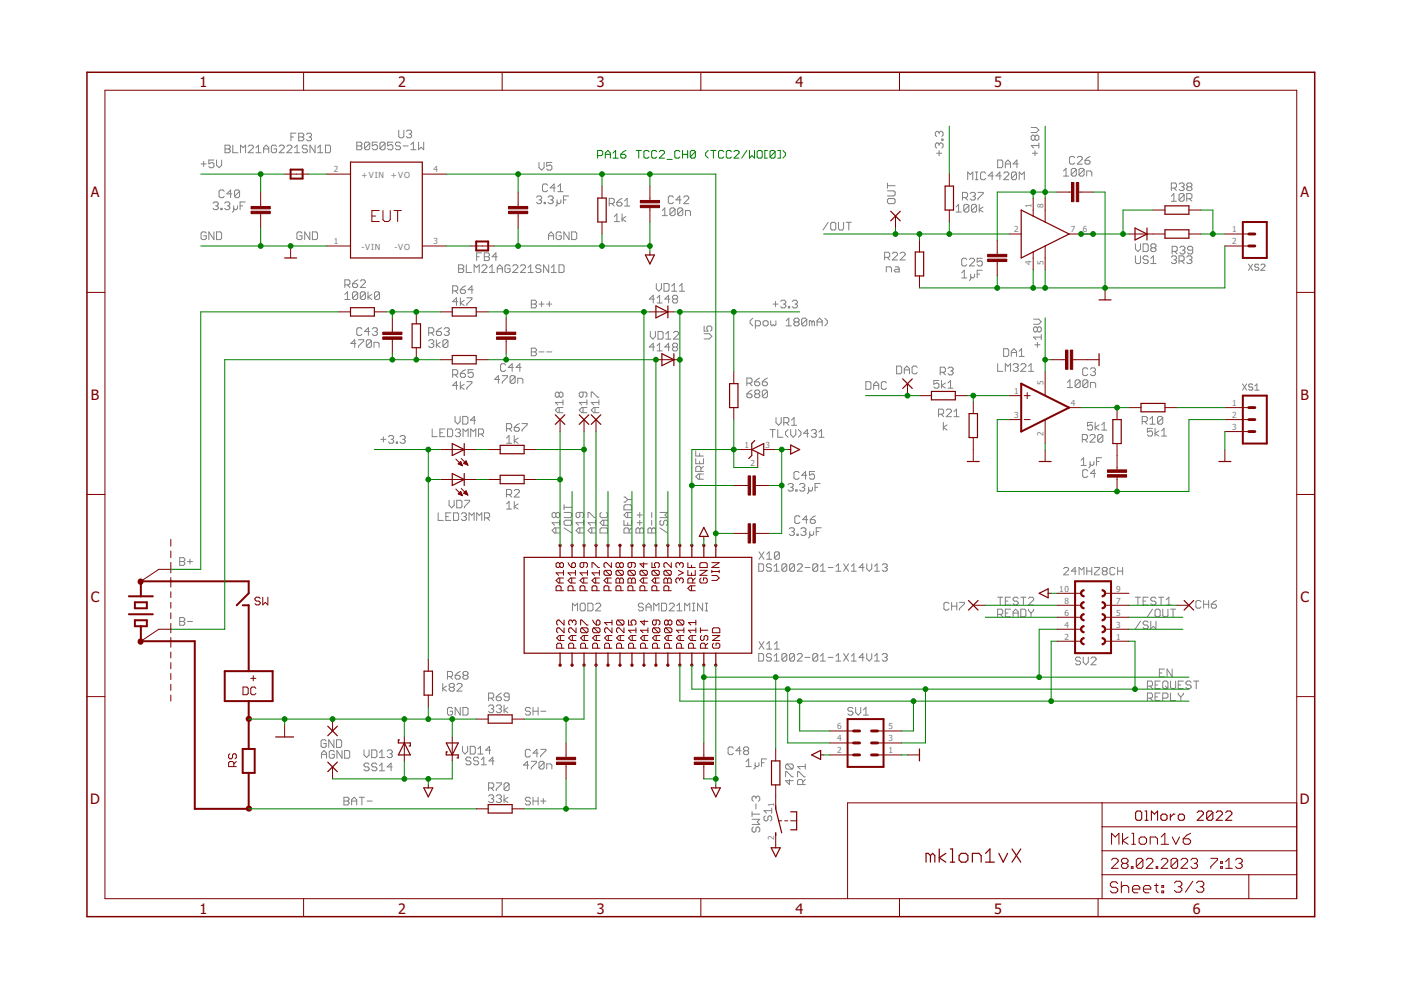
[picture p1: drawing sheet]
<svg xmlns="http://www.w3.org/2000/svg" width="297mm" height="210mm" viewBox="0 0 297 210" stroke-linecap="round" stroke-linejoin="round" font-family="sans-serif">
<defs><g id="words">
<g font-size="3.7" fill="#800000">
<text x="42.3" y="18.5">1</text>
<text x="84.4" y="18.5">2</text>
<text x="126.5" y="18.5">3</text>
<text x="168.7" y="18.5">4</text>
<text x="210.8" y="18.5">5</text>
<text x="252.9" y="18.5">6</text>
<text x="19.2" y="41.9">A</text>
<text x="275.7" y="41.9">A</text>
<text x="19.3" y="84.7">B</text>
<text x="275.8" y="84.7">B</text>
<text x="19.2" y="127.6">C</text>
<text x="275.7" y="127.6">C</text>
<text x="19.1" y="170.4">D</text>
<text x="275.6" y="170.4">D</text>
<text x="42.3" y="193.7">1</text>
<text x="84.4" y="193.7">2</text>
<text x="126.5" y="193.7">3</text>
<text x="168.7" y="193.7">4</text>
<text x="210.8" y="193.7">5</text>
<text x="252.9" y="193.7">6</text>
</g>
<g font-size="2.1" fill="#808080">
<text x="70.8" y="36.6">2</text>
<text x="76.6" y="37.7">+VIN +VO</text>
<text x="91.9" y="36.6">4</text>
<text x="218.7" y="44.2" transform="rotate(-90 218.7 44.2)">1</text>
<text x="221.2" y="44.2" transform="rotate(-90 221.2 44.2)">8</text>
<text x="70.8" y="51.8">1</text>
<text x="76.6" y="52.9">-VIN</text>
<text x="83.7" y="52.9">-VO</text>
<text x="91.9" y="51.8">3</text>
<text x="215" y="49.3">2</text>
<text x="227" y="49.3">7</text>
<text x="229.6" y="49.3">6</text>
<text x="261.3" y="49.3">1</text>
<text x="261.3" y="51.8">2</text>
<text x="218.7" y="56.2" transform="rotate(-90 218.7 56.2)">4</text>
<text x="221.2" y="56.2" transform="rotate(-90 221.2 56.2)">5</text>
<text x="215" y="83.5">1</text>
<text x="221.2" y="81.6" transform="rotate(-90 221.2 81.6)">5</text>
<text x="215" y="88.6">3</text>
<text x="227" y="86.1">4</text>
<text x="261.3" y="88.6">2</text>
<text x="261.3" y="86.1">1</text>
<text x="157.9" y="95">1</text>
<text x="162.3" y="95">3</text>
<text x="221.2" y="92.5" transform="rotate(-90 221.2 92.5)">2</text>
<text x="261.3" y="91.2">3</text>
<text x="159.1" y="98.8">2</text>
<text x="224.6" y="125.4">10</text>
<text x="236.6" y="125.4">9</text>
<text x="225.7" y="128">8</text>
<text x="225.7" y="130.5">6</text>
<text x="236.6" y="128">7</text>
<text x="236.6" y="130.5">5</text>
<text x="225.7" y="133.1">4</text>
<text x="225.7" y="135.6">2</text>
<text x="236.6" y="133.1">3</text>
<text x="236.6" y="135.6">1</text>
<text x="177.5" y="154.6">6</text>
<text x="188.4" y="154.6">5</text>
<text x="177.5" y="159.7">2</text>
<text x="177.5" y="157.2">4</text>
<text x="188.4" y="159.7">1</text>
<text x="188.4" y="157.2">3</text>
<text x="164.1" y="171.1" transform="rotate(-90 164.1 171.1)">1</text>
<text x="164.1" y="178.1" transform="rotate(-90 164.1 178.1)">2</text>
</g>
</g></defs>
<g fill="none" stroke="#808080" stroke-width=".21">
<path d="M42.6 34.8h1.1M43.2 34.2v1.1M45.4 33.9h-1.1v.9l.5-.3h.3l.3 .3v.5l-.3 .3h-.5l-.3-.3M45.9 33.9v1.1l.6 .6 .5-.6v-1.1M47.7 30.8h.8l.3 .2v.3l-.3 .3 .3 .3v.2l-.3 .3h-.8zM47.7 31.6h.8M49.4 30.8v1.6h1M51 32.4v-1.6l.5 .5 .6-.5v1.6M52.6 31l.3-.2h.5l.3 .2v.3l-1.1 1.1h1.1M54.3 32.4h1.1M54.3 31.3l.5-.5v1.6M55.9 31.6h1.1"/>
<path d="M55.9 32.4v-1.1l.6-.5 .5 .5v1.1M58.6 31l-.2-.2h-.6l-.3 .2v1.1l.3 .3h.6l.2-.3v-.5h-.5M59.2 31l.2-.2h.6l.3 .2v.3l-1.1 1.1h1.1M60.8 31l.3-.2h.5l.3 .2v.3l-1.1 1.1h1.1M61.7 29h.5M62.4 32.4h1.1M62.4 31.3l.6-.5v1.6M62.8 28.2h-1.1v1.6M63.3 28.2h.8l.3 .3v.3l-.3 .2 .3 .3v.3l-.3 .2h-.8zM63.3 29h.8M65 28.5l.2-.3h.6l.2 .3v.3l-.2 .2M65.2 31l-.3-.2h-.6l-.2 .2v.3l.2 .3h.6l.3 .3v.2l-.3 .3h-.6l-.2-.3"/>
<path d="M65.5 29h.3M65.8 29l.2 .3v.3l-.2 .2h-.6l-.2-.2M66.8 30.8v1.6l-1.1-1.6v1.6M67.4 32.4h1.1M67.4 31.3l.5-.5v1.6M69 30.8h.8l.3 .2v1.1l-.3 .3h-.8zM75.6 30.1h.9l.2 .3v.3l-.2 .2 .2 .3v.3l-.2 .2h-.9zM75.6 30.9h.9M78.4 30.4l-.3-.3h-.5l-.3 .3v1.1M78.4 30.4v1.1l-.3 .2h-.5l-.3-.2M78.4 30.4l-1.1 1.1M80 30.1h-1.1v.8l.6-.2h.2l.3 .2v.6l-.3 .2h-.5l-.3-.2"/>
<path d="M81.6 30.4l-.2-.3h-.6l-.2 .3v1.1M81.6 30.4v1.1l-.2 .2h-.6l-.2-.2M81.6 30.4l-1 1.1M83.3 30.1h-1.1v.8l.5-.2h.3l.3 .2v.6l-.3 .2h-.5l-.3-.2M84.5 27.6v1.4l.3 .2h.5l.3-.2v-1.4M84.9 30.4l-.3-.3h-.5l-.3 .3v.3l.3 .2h.5l.3 .3v.3l-.3 .2h-.5l-.3-.2M85.5 30.9h1.1M86.2 27.9l.2-.3h.6l.3 .3v.2l-.3 .3M86.7 28.4h.3M87 28.4l.3 .3v.3l-.3 .2h-.6l-.2-.2M87.1 31.7h1.1M87.1 30.7l.6-.6v1.6"/>
<path d="M88.8 30.1v1.6l.5-.5 .5 .5v-1.6M114.3 34.4v1.1l.5 .6 .6-.6v-1.1M116.1 39.3l-.3-.3h-.5l-.3 .3v1.1l.3 .2h.5l.3-.2M117 34.4h-1.1v.9l.6-.3h.2l.3 .3v.5l-.3 .3h-.5l-.3-.3M117.7 39.8h-1.1l.9-.8v1.6M118.3 39.6l.5-.6v1.6M188.2 38.8v1.1M188.2 39.4h1.6M198.6 32.5h1.1M199.1 30.6l.3-.3h.3l.2 .3v.5l-.2 .3M199.1 28.1v.3M199.1 30.6v.2"/>
<path d="M199.1 31.9v1.1M199.1 30.6l-.2-.3h-.3l-.3 .3v.5l.3 .3M199.1 28.1l-.2-.2h-.3l-.3 .2v.6l.3 .2M199.1 28.1l.3-.2h.3l.2 .2v.6l-.2 .2M199.7 29.5h.2v.3h-.2zM205.2 38.1v-1.6l.5 .5 .5-.5v1.6M206.8 38.1h.5M206.8 36.5h.5M207.1 36.5v1.6M209 36.7l-.3-.2h-.5l-.3 .2v1.1l.3 .3h.5l.3-.3M210.6 37.3h-1.1l.9-.8v1.6M211.5 33.9h.8l.3 .3v1.1l-.3 .3h-.8z"/>
<path d="M212.3 37.3h-1.1l.8-.8v1.6M212.8 36.7l.3-.2h.5l.3 .2v.3l-1.1 1.1h1.1M213.1 35.6v-1.1l.6-.6 .5 .6v1.1M213.1 34.8h1.1M215.5 36.7v1.1l-.2 .3h-.6l-.3-.3M215.5 36.7l-.2-.2h-.6l-.3 .2v1.1M215.5 36.7l-1.1 1.1M215.9 34.8h-1.1l.8-.9v1.7M216.1 38.1v-1.6l.5 .5 .6-.5v1.6M218.6 27h1.1l.6 .6-.6 .5h-1.1M218.9 32.5h1.1M219.4 28.9l-.2-.2h-.3l-.3 .2v.6l.3 .3h.3l.2-.3"/>
<path d="M219.4 28.9l.3-.2h.3l.3 .2v.6l-.3 .3h-.3l-.3-.3M219.4 28.9v.6M219.4 31.9v1.1M220.3 30.8h-1.7l.6 .6M220.3 30.3v1.1M225.5 36.3l.5-.6v1.6M225.5 37.3h1.1M227.8 33.4l-.2-.2h-.6l-.2 .2v1.1l.2 .3h.6l.2-.3M228.2 36v1.1l-.3 .2h-.5l-.3-.2M228.2 36l-.3-.3h-.5l-.3 .3v1.1M228.2 36l-1.1 1.1M228.4 33.4l.3-.2h.5l.3 .2v.3l-1.1 1.1h1.1"/>
<path d="M229.8 36v1.1l-.2 .2h-.6l-.2-.2M229.8 36l-.2-.3h-.6l-.2 .3v1.1M229.8 36l-1 1.1M230 34h.8l.3 .3v.2l-.3 .3h-.5l-.3-.3zM230.4 37.3v-1h.8l.3 .2v.8M231.1 33.2l-.5 .2-.6 .6M248.3 39.9h.9l.2-.3v-.5l-.2-.3h-.9v1.6M248.9 39.9l.5 .5M250 39.1l.3-.3h.5l.3 .3v.2l-.3 .3M250.5 39.6h.3M250.8 39.6l.3 .3v.3l-.3 .2h-.5l-.3-.2M251.9 39.6l-.3-.3v-.2l.3-.3h.5l.3 .3v.2l-.3 .3"/>
<path d="M251.9 39.6l-.3 .3v.3l.3 .2h.5l.3-.2v-.3l-.3-.3M251.9 39.6h.5M43.7 49.4l-.2-.2h-.6l-.3 .2v1.1l.3 .3h.6l.2-.3v-.5h-.5M45.2 43.1l.2-.3h.6l.3 .3v.3l-.3 .2M45.4 49.2v1.6l-1.1-1.6v1.6M45.7 43.6h.3M45.9 49.2h.8l.3 .2v1.1l-.3 .3h-.8zM46 43.6l.3 .3v.3l-.3 .2h-.6l-.2-.2M46.8 44.2h.3v.2h-.3zM47.5 40.6l-.2-.3h-.6l-.3 .3v1l.3 .3h.6l.2-.3M47.6 43.1l.3-.3h.6l.2 .3v.3l-.2 .2M48.2 43.6h.3"/>
<path d="M48.5 43.6l.2 .3v.3l-.2 .2h-.6l-.3-.2M49.2 41.1h-1.1l.8-.8v1.6M49.6 43.6v1.1l-.3 .3M50.4 43.6v.6l-.3 .2h-.3l-.2-.2M50.8 40.6l-.3-.3h-.5l-.3 .3v1M50.8 40.6v1l-.3 .3h-.5l-.3-.3M50.8 40.6l-1.1 1M50.9 43.6h.6M52 42.8h-1.1v1.6M64 49.4l-.2-.2h-.6l-.3 .2v1.1l.3 .3h.6l.2-.3v-.5h-.5M65.7 49.2v1.6l-1.1-1.6v1.6M66.2 49.2h.8l.3 .2v1.1l-.3 .3h-.8z"/>
<path d="M75.8 59.3l-.5 .3-.6 .6M76.4 59.6l.3-.3h.5l.3 .3v.3l-1.1 1.1h1.1M97.2 56.2h.8l.3 .2v.3l-.3 .3 .3 .2v.3l-.3 .3h-.8zM97.2 57h.8M98.9 56.2v1.6h1.1M100.5 57.8v-1.6l.5 .5 .6-.5v1.6M101 54.4h.6M102.1 53.6h-1.1v1.6M102.2 56.4l.2-.2h.6l.2 .2v.3l-1 1.1h1M102.7 53.6h.8l.3 .3v.3l-.3 .2 .3 .3v.3l-.3 .2h-.8zM102.7 54.4h.8M103.8 57.8h1.1"/>
<path d="M103.8 56.7l.5-.5v1.6M105.4 54.4h-1.1l.8-.8v1.6M105.4 57.8v-1.1l.6-.5 .5 .5v1.1M105.4 57h1.1M108.1 56.4l-.2-.2h-.6l-.2 .2v1.1l.2 .3h.6l.2-.3v-.5h-.5M108.7 56.4l.3-.2h.5l.3 .2v.3l-1.1 1.1h1.1M110.3 56.4l.3-.2h.5l.3 .2v.3l-1.1 1.1h1.1M112 57.8h1.1M112 56.7l.5-.5v1.6M113.7 41.8l.3-.2h.6l.2 .2v.3l-.2 .3M114.3 42.4h.3M114.6 42.4l.2 .3v.2l-.2 .3h-.6l-.3-.3"/>
<path d="M114.7 56.4l-.3-.2h-.5l-.3 .2v.3l.3 .3h.5l.3 .2v.3l-.3 .3h-.5l-.3-.3M115.4 42.9h.3v.3h-.3zM116.2 41.8l.3-.2h.5l.3 .2v.3l-.3 .3M116.3 50h1.1M116.3 50.8v-1.1l.5-.5 .6 .5v1.1M116.3 56.2v1.6l-1-1.6v1.6M116.7 42.4h.3M116.9 56.7l.5-.5v1.6M116.9 57.8h1.1M117 42.4l.3 .3v.2l-.3 .3h-.5l-.3-.3M118.1 42.4v1.1l-.3 .2M118.3 40.6h1.1"/>
<path d="M118.5 56.2h.8l.3 .2v1.1l-.3 .3h-.8zM118.9 42.4v.5l-.2 .3h-.3l-.3-.3M119 49.4l-.3-.2h-.5l-.3 .2v1.1l.3 .3h.5l.3-.3v-.5h-.5M119.5 42.4h.5M120.6 41.6h-1.1v1.6M120.6 49.2v1.6l-1.1-1.6v1.6M121.2 49.2h.8l.3 .2v1.1l-.3 .3h-.8zM129.2 43.2h.8l.2-.3v-.6l-.2-.2h-.8v1.6M129.7 43.2l.5 .5M130.3 45.9l.5-.5v1.6M130.3 47h1M130.8 42.9h.8l.3 .3v.2l-.3 .3h-.5l-.3-.3z"/>
<path d="M131.9 42.1l-1.1 .8M131.9 45.4v1.6M132.4 43.7h1.1M132.4 42.6l.6-.5v1.6M132.7 45.9l-.8 .6 .8 .5M140.4 44.6l.5-.5v1.6M140.4 45.7h1.1M142.8 41.8l-.3-.2h-.6l-.2 .2v1.1l.2 .3h.6l.3-.3M143.1 44.4v1l-.2 .3h-.6l-.3-.3M143.1 44.4l-.2-.3h-.6l-.3 .3v1M143.1 44.4l-1.1 1M144.4 42.4h-1.1l.8-.8v1.6"/>
<path d="M144.8 44.4v1l-.3 .3h-.5l-.3-.3M144.8 44.4l-.3-.3h-.5l-.3 .3v1M144.8 44.4l-1.1 1M144.9 41.8l.3-.2h.6l.2 .2v.3l-1.1 1.1h1.1M145.3 45.7v-1.1h.8l.3 .3v.8M175.6 47.1l-1.1 1.7M176.4 47.1h.6l.2 .3v1.1l-.2 .3h-.6l-.3-.3v-1.1zM177.8 47.1v1.4l.2 .3h.6l.3-.3v-1.4M179.4 47.1h1.1M180 47.1v1.7M187.6 54.6h.8l.2-.3v-.5l-.2-.3h-.8v1.6M187.9 57.7v-1.1h.8l.3 .3v.8"/>
<path d="M188.1 54.6l.5 .5M188.2 40.5h1.3l.3 .2v.6l-.3 .3h-1.3M188.2 42.4l.2-.3h1.1l.3 .3v.5l-.3 .3h-1.1l-.2-.3zM189.2 53.8l.3-.3h.5l.3 .3v.2l-1.1 1.1h1.1M189.8 56.6h.6l.2 .3v.8h-.8l-.2-.3 .2-.3h.8M190.8 53.8l.3-.3h.5l.3 .3v.2l-1.1 1.1h1.1M202.7 43.9l.5-.6v1.7M202.7 45h1.1M203.9 57.8l.5-.5v1.6M203.9 58.9h1.1M204.1 41.9h.8l.2-.3v-.5l-.2-.3h-.8v1.6M204.6 41.9l.5 .5"/>
<path d="M205 55l-.3-.2h-.5l-.3 .2v1.1l.3 .3h.5l.3-.3M205.4 43.6v1.1l-.3 .3h-.5l-.3-.3M205.4 43.6l-.3-.3h-.5l-.3 .3v1.1M205.4 43.6l-1.1 1.1M205.5 55l.3-.2h.6l.2 .2v.3l-1.1 1.1h1.1M205.7 41.1l.3-.3h.5l.3 .3v.2l-.3 .3M205.8 58.1v1.1l-.3 .3M206.2 41.6h.3M206.5 41.6l.3 .3v.2l-.3 .3h-.5l-.3-.3M206.6 58.1v.6l-.2 .2h-.3l-.3-.2M207.1 43.6l-.3-.3h-.6l-.2 .3v1.1M207.1 43.6v1.1l-.3 .3h-.6l-.2-.3"/>
<path d="M207.1 43.6l-1.1 1.1M207.2 58.1h.5M207.3 40.8h1.1v.3l-1.1 1v.3M207.6 43.3v1.7M208.3 54.8h-1.1v.8l.5-.3h.3l.3 .3v.5l-.3 .3h-.5l-.3-.3M208.3 57.3h-1.1v1.6M208.4 43.9l-.8 .5 .8 .6M240.7 54.3v1.3l.3 .3h.5l.3-.3v-1.3M240.7 51.7v1.1l.6 .5 .5-.5v-1.1M242.4 51.7h.8l.2 .3v1.1l-.2 .2h-.8zM243.4 54.5l-.2-.2h-.6l-.2 .2v.3l.2 .3h.6l.2 .2v.3l-.2 .3h-.6l-.2-.3M244 55.9h1.1"/>
<path d="M244 54.8l.5-.5v1.6M244.3 52.5l-.3 .3v.3l.3 .2h.5l.3-.2v-.3l-.3-.3M244.3 52.5l-.3-.2v-.3l.3-.3h.5l.3 .3v.3l-.3 .2M244.3 52.5h.5M248.3 41.6l.6-.6v1.7M248.3 42.7h1.1M248.3 54.5l.3-.2h.6l.2 .2v.3l-.2 .3M248.5 53.3h.8l.3-.3v-.5l-.3-.3h-.8v1.6M248.9 55.1h.3M249 53.3l.6 .5M249.2 55.1l.2 .2v.3l-.2 .3h-.6l-.3-.3M250 55.3h.8l.3-.2v-.6l-.3-.2h-.8v1.6"/>
<path d="M250.1 52.5l.3-.3h.6l.2 .3v.3l-.2 .2M250.5 55.3l.6 .6M250.7 53h.3M251 53l.2 .3v.3l-.2 .2h-.6l-.3-.2M251.1 41.3l-.3-.3h-.5l-.3 .3v1.1M251.1 41.3v1.1l-.3 .3h-.5l-.3-.3M251.1 41.3l-1.1 1.1M251.6 42.1h.8l.3-.2v-.6l-.3-.3h-.8v1.7M251.6 54.5l.3-.2h.5l.3 .2v.3l-.3 .3M252.2 42.1l.5 .6M252.2 55.1h.2M252.4 55.1l.3 .2v.3l-.3 .3h-.5l-.3-.3"/>
<path d="M252.9 53h-.8l-.3-.2v-.3l.3-.3h.5l.3 .3v1.1l-.3 .2h-.5l-.3-.2M264.7 56l.9 1.3M265.6 56l-.9 1.3M266.9 56.2l-.2-.2h-.5l-.2 .2 .2 .5h.5l.2 .2-.2 .4h-.5l-.2-.2M267.3 56.2l.2-.2h.5l.2 .2v.3l-.9 .8h.9M73.1 62.4l.6-.5v1.6M73.1 63.5h1.1M73.1 60.4h.8l.3-.2v-.6l-.3-.3h-.8v1.7M73.7 60.4l.5 .6M74.7 60.2h.9l.2 .2v.3l-.2 .3h-.6l-.3-.3zM75.5 72.8h-1.1l.8-.8v1.7M75.8 62.1v1.1l-.2 .3h-.6l-.3-.3"/>
<path d="M75.8 62.1l-.2-.2h-.6l-.3 .2v1.1M75.8 62.1l-1.1 1.1M76 72h1.1v.3l-1.1 1.1v.3M76.7 69.8l-.2-.3h-.6l-.3 .3v1l.3 .3h.6l.2-.3M77.5 62.1v1.1l-.3 .3h-.5l-.3-.3M77.5 62.1l-.3-.2h-.5l-.3 .2v1.1M77.5 62.1l-1.1 1.1M78 61.9v1.6M78.4 70.3h-1.1l.8-.8v1.6M78.7 72.3l-.2-.3h-.6l-.2 .3v1.1M78.7 72.3v1.1l-.2 .3h-.6l-.2-.3M78.7 72.3l-1 1.1"/>
<path d="M78.8 62.4l-.8 .5 .8 .6M78.9 69.8l.3-.3h.5l.3 .3v.2l-.3 .3M79.3 73.7v-1.1h.8l.3 .2v.9M79.5 70.3h.2M79.7 70.3l.3 .3v.2l-.3 .3h-.5l-.3-.3M80.5 62.1v1.1l-.3 .3h-.5l-.3-.3M80.5 62.1l-.3-.2h-.5l-.3 .2v1.1M80.5 62.1l-1.1 1.1M90.9 72.3l.3-.3h.5l.3 .3v.3l-.3 .2M90.9 70.6h.8l.3-.3v-.5l-.3-.3h-.8v1.6M91.4 72.8h.3M91.4 70.6l.6 .5"/>
<path d="M91.7 72.8l.3 .3v.3l-.3 .3h-.5l-.3-.3M92.5 70.3h.8l.3 .3v.2l-.3 .3h-.5l-.3-.3zM92.5 72v1.7M93.3 72.6l-.8 .5 .8 .6M93.6 69.5l-1.1 .8M94.2 69.8l.2-.3h.6l.2 .3v.2l-.2 .3M94.7 70.3h.3M95 72.3l-.3-.3h-.5l-.3 .3v1.1M95 72.3v1.1l-.3 .3h-.5l-.3-.3M95 72.3l-1.1 1.1M95 70.3l.2 .3v.2l-.2 .3h-.6l-.2-.3M96 79.5h.8l.2-.3v-.5l-.2-.3h-.8v1.6"/>
<path d="M96 61.7h.8l.2-.3v-.5l-.2-.3h-.8v1.6M96.5 61.7l.5 .5M96.5 79.5l.5 .5M97 64h-1l.8-.9v1.7M97.6 61.4h.8l.3 .3v.3l-.3 .2h-.5l-.3-.2zM97.6 63.1v1.7M97.6 79.2h.8l.3 .3v.2l-.3 .3h-.5l-.3-.3zM98.4 63.7l-.8 .5 .8 .6M98.7 60.6l-.6 .3-.5 .5M98.7 78.4l-1.1 .8M99 63.1h1.1v.3l-1.1 1.1v.3M100.3 61.4h-1l.8-.8v1.6"/>
<path d="M100.3 78.4h-1v.8l.5-.3h.3l.2 .3v.5l-.2 .3h-.6l-.2-.3M106.5 79.7h1.1v.2l-1.1 1.1v.3M107.2 77.4l-.3-.3h-.5l-.3 .3v1.1l.3 .2h.5l.3-.2M108.8 77.9h-1l.8-.8v1.6M109.2 79.9l-1.1 1.1M109.2 79.9l-.3-.2h-.5l-.3 .2v1.1M109.2 79.9v1.1l-.3 .3h-.5l-.3-.3M110.5 77.9h-1.1l.8-.8v1.6M112.6 63.6h.9l.2 .3v.3l-.2 .3 .2 .2v.3l-.2 .3h-.9zM112.6 73.8h.9l.2 .3v.3l-.2 .2 .2 .3v.3l-.2 .2h-.9zM112.6 64.5h.9M112.6 74.6h.9"/>
<path d="M114.3 64.5h1.1M114.3 74.6h1.1M114.8 63.9v1.1M115.9 64.5h1.1M115.9 74.6h1.1M116.5 63.9v1.1M137.9 70.3v1.1l.5 .5 .6-.5v-1.1M138.7 63.4h-1l.8-.8v1.6M138.7 73.6h-1l.8-.8v1.6M139.1 60.1v1.1l.6 .5 .5-.5v-1.1M139.3 63.2l.5-.6v1.6M139.3 73.3l.5-.5v1.6"/>
<path d="M139.3 64.2h1.1M139.3 74.4h1.1M139.5 70.3h.8l.3 .2v1.1l-.3 .3h-.8zM140.8 60.1h.8l.3 .3v1.1l-.3 .2h-.8zM141.1 70.8l.6-.5v1.6M141.1 71.9h1.1M142 63.4h-1.1l.9-.8v1.6M142 73.6h-1.1l.9-.8v1.6M142.4 60.7l.6-.6v1.6M142.4 61.7h1.1M142.8 70.5l.2-.2h.6l.3 .2v.3l-1.1 1.1h1.1M142.9 63.4h.5"/>
<path d="M142.9 63.4l-.3 .3v.3l.3 .2h.5l.3-.2v-.3l-.3-.3M142.9 63.4l-.3-.2v-.3l.3-.3h.5l.3 .3v.3l-.3 .2M142.9 73.6l-.3-.3v-.3l.3-.2h.5l.3 .2v.3l-.3 .3M142.9 73.6l-.3 .3v.2l.3 .3h.5l.3-.3v-.2l-.3-.3M142.9 73.6h.5M144.1 61.7h1M144.1 60.7l.5-.6v1.6M149.3 69.1v1.1h.8l-.3-.8 .3-.3h.5l.3 .3v.5l-.3 .3M149.3 70.8h1.1l.5 .5-.5 .6h-1.1M159.6 67.5l-.6 .5v.5l.6 .6M160.1 69.1h.9l.2-.3v-.5l-.2-.3h-.9v1.6M161.8 68.3l.3-.3h.5l.3 .3v.5l-.3 .3h-.5l-.3-.3z"/>
<path d="M163.4 68v.8l.3 .3 .3-.3 .2 .3 .3-.3v-.8M163.9 64.5h1.1M164.4 63.9v1.1M165.5 63.9l.3-.3h.5l.3 .3v.3l-.3 .3M166.1 64.5h.2M166.3 64.5l.3 .2v.3l-.3 .3h-.5l-.3-.3M166.7 69.1h1.1M166.7 68l.5-.5v1.6M167.2 65h.2v.3h-.2zM168 63.9l.3-.3h.5l.3 .3v.3l-.3 .3M168.5 64.5h.3M168.6 68.3l-.3 .2v.3l.3 .3h.5l.3-.3v-.3l-.3-.2"/>
<path d="M168.6 68.3l-.3-.3v-.3l.3-.2h.5l.3 .2v.3l-.3 .3M168.6 68.3h.5M168.8 64.5l.3 .2v.3l-.3 .3h-.5l-.3-.3M171 67.7v1.1l-.2 .3h-.6l-.2-.3M171 67.7l-.2-.2h-.6l-.2 .2v1.1M171 67.7l-1 1.1M172.1 68.3l.3-.3 .3 .3v.8M172.1 68.3l-.2-.3h-.3v1.1M172.1 68.3v.8M173.2 68.3h1.1M173.2 69.1v-1.1l.6-.5 .5 .5v1.1M174.9 67.5l.5 .5v.5l-.5 .6"/>
<path d="M190.1 77.6h.8l.3 .3v1.1l-.3 .2h-.8zM191.7 79.2v-1l.6-.6 .5 .6v1M191.7 78.4h1.1M194.5 77.9l-.3-.3h-.5l-.3 .3v1.1l.3 .2h.5l.3-.2M199.3 78.9h.9l.2-.2v-.6l-.2-.2h-.9v1.6M199.9 78.9l.5 .6M201 78.1l.3-.2h.5l.3 .2v.3l-.3 .3M201.5 78.7h.3M201.8 78.7l.3 .2v.3l-.3 .3h-.5l-.3-.3M211.5 77.1v1.6h1.1M212.8 73.9h.8l.3 .3v1.1l-.3 .3h-.8zM213.1 78.7v-1.6l.6 .6 .5-.6v1.6"/>
<path d="M214.4 75.6v-1.1l.6-.6 .5 .6v1.1M214.4 74.7h1.1M214.8 77.4l.3-.3h.5l.3 .3v.3l-.3 .2M215.3 77.9h.3M215.6 77.9l.3 .3v.3l-.3 .2h-.5l-.3-.2M216.1 75.6h1M216.1 74.5l.5-.6v1.7M216.4 77.4l.3-.3h.5l.3 .3v.3l-1.1 1h1.1M218.1 78.7h1.1M218.1 77.7l.5-.6v1.6M219.1 67.7h1.1l.6 .5-.6 .5h-1.1M219.4 73.1h1.1"/>
<path d="M219.9 69.6l.3-.3h.3l.3 .3v.5l-.3 .3h-.3l-.3-.3M219.9 69.6v.5M219.9 72.6v1.1M219.9 69.6l-.2-.3h-.3l-.3 .3v.5l.3 .3h.3l.2-.3M220.8 71.5h-1.7l.6 .5M220.8 70.9v1.1M230.6 78.3l-.2-.3h-.6l-.2 .3v1.1l.2 .2h.6l.2-.2M231.2 78.3l.3-.3h.5l.3 .3v.2l-.3 .3M231.7 78.8h.3M232 78.8l.3 .3v.3l-.3 .2h-.5l-.3-.2M80.7 93.2h1.1M81.3 92.6v1.1"/>
<path d="M82.4 92.6l.2-.2h.6l.3 .2v.3l-.3 .3M82.9 93.2h.3M83.2 93.2l.3 .2v.3l-.3 .3h-.6l-.2-.3M84 93.7h.3v.3h-.3zM84.8 92.6l.3-.2h.5l.3 .2v.3l-.3 .3M85.4 93.2h.2M85.6 93.2l.3 .2v.3l-.3 .3h-.5l-.3-.3M91.6 91v1.6h1.1M93.3 91.8h.5M94.3 91h-1v1.6h1M94.9 91h.8l.3 .2v1.1l-.3 .3h-.8zM96.5 88.3v1.1l.5 .5 .6-.5v-1.1"/>
<path d="M96.5 91.2l.3-.2h.5l.3 .2v.3l-.3 .3M97 81.7h-1l.8-.8v1.6M97.1 91.8h.2M97.3 91.8l.3 .2v.3l-.3 .3h-.5l-.3-.3M97.6 80.9v1.6M98.1 88.3h.8l.3 .3v1l-.3 .3h-.8zM98.2 92.6v-1.6l.5 .5 .6-.5v1.6M98.4 81.5l-.8 .5 .8 .5M99 80.9h1.1v.3l-1.1 1.1v.2M99.8 92.6v-1.6l.6 .5 .5-.5v1.6M100.8 89.1h-1l.8-.8v1.6M101.5 92h.8l.2-.2v-.6l-.2-.2h-.8v1.6"/>
<path d="M102 92l.5 .6M105.9 80.5h-1l.8-.8v1.6M107.4 90.9h.8l.3-.3v-.5l-.3-.3h-.8v1.6M107.4 92.9l.5-.5v1.6M107.4 94h1.1M107.9 90.9l.6 .5M109 90.6h.9l.2 .3v.3l-.2 .2h-.6l-.3-.2zM109 92.4v1.6M109.8 81.3v-1.1h.8l.2 .3v.8M109.9 92.9l-.9 .5 .9 .6M110.1 89.8l-1.1 .8M110.7 89.8h1.1v.3l-1.1 1.1v.2"/>
<path d="M118.6 83.4v.5M118.6 86.4v1.1M118.6 83.4l.2-.3h.3l.3 .3v.5l-.3 .3h-.3l-.2-.3M118.6 83.4l-.3-.3h-.3l-.3 .3v.5l.3 .3h.3l.3-.3M119.4 86.4h-1.1l-.6 .6 .6 .5h1.1M119.4 85.3h-1.7l.6 .6M119.4 84.8v1.1M123.6 83.1v.8l-.2 .3h-.3l-.3-.3v-.5l.3-.3h1.1l.2 .3v.5l-.2 .3M123.6 86.4v1.1M124.4 86.4h-1l-.6 .6 .6 .5h1M124.4 85.3h-1.6l.6 .6M124.4 84.8v1.1"/>
<path d="M125.3 84.2v-1.1h.3l1.1 1.1h.3M126.2 86.4v1.1M127 86.4h-1.1l-.6 .6 .6 .5h1.1M127 85.3h-1.7l.6 .6M127 84.8v1.1M147.5 95.6v1.1h1.6M147.5 97.2v1.1h1.6v-1.1M148.3 96.1v.6M148.3 97.8v.5M148.6 99.9v-.8l-.3-.2h-.5l-.3 .2v.8h1.6M149.1 98.9l-.5 .5M158.3 81.2h.9l.2-.2v-.6l-.2-.2h-.9v1.6"/>
<path d="M158.3 83.5h.9l.2 .3v.3l-.2 .2h-.6l-.3-.2zM158.9 81.2l.5 .6M159.4 82.7l-1.1 .8M160 81h.8l.3 .2v.3l-.3 .3h-.5l-.3-.3zM160.3 83.5l-.3 .3v.3l.3 .2h.5l.3-.2v-.3l-.3-.3M160.3 83.5h.5M160.3 83.5l-.3-.3v-.2l.3-.3h.5l.3 .3v.2l-.3 .3M161.1 80.2l-.6 .2-.5 .6M161.6 81h.8l.3 .2v.3l-.3 .3h-.5l-.3-.3zM162.7 83v1.1l-.3 .2h-.5l-.3-.2M162.7 83l-.3-.3h-.5l-.3 .3v1.1M162.7 83l-1.1 1.1"/>
<path d="M162.7 80.2l-1.1 .8M163.3 91.1h1.1M163.8 91.1v1.6M164.5 88.5v1.1l.6 .6 .5-.6v-1.1M164.9 91.1v1.6h1.1M166.2 89.6h.8l.3-.3v-.5l-.3-.3h-.8v1.7M166.7 89.6l.6 .6M167.1 91.1l-.6 .5v.6l.6 .5M167.6 91.1v1.1l.6 .5 .5-.5v-1.1M167.8 89.1l.6-.6v1.7M167.8 90.2h1.1M169.3 91.1l.5 .5v.6l-.5 .5"/>
<path d="M171.4 91.9h-1l.8-.8v1.6M172 91.4l.3-.3h.5l.3 .3v.2l-.3 .3M172.5 91.9h.3M172.7 100h-1.1v.8l.6-.3h.2l.3 .3v.5l-.3 .3h-.5l-.3-.3M172.8 91.9l.3 .3v.2l-.3 .3h-.5l-.3-.3M173.6 92.7h1.1M173.6 91.6l.6-.5v1.6M183.6 80.9h.8l.3 .3v1.1l-.3 .2h-.8zM185.2 81.7h1.1M185.2 82.5v-1l.6-.6 .5 .6v1M187.9 81.2l-.2-.3h-.6l-.2 .3v1.1l.2 .2h.6l.2-.2M199 87.8h.8l.3-.3v-.5l-.3-.3h-.8v1.6"/>
<path d="M199.1 80.7h-1.1v.8l.5-.3h.3l.3 .3v.5l-.3 .3h-.5l-.3-.3M199.5 87.8l.6 .5M199.6 80.7v1.6M200 89.6v1.6M200.4 81.2l-.8 .5 .8 .6M200.6 87l.3-.3h.5l.3 .3v.3l-1.1 1h1.1M200.8 90.1l-.8 .5 .8 .6M201 82.3h1.1M201 81.2l.5-.5v1.6M202.3 88.3h1M202.3 87.3l.5-.6v1.6M226.3 81.1l.5-.6v1.7"/>
<path d="M226.3 82.2h1.1M229 80.8v1.1l-.3 .3h-.5l-.3-.3M229 80.8l-.3-.3h-.5l-.3 .3v1.1M229 80.8l-1.1 1.1M229.2 97.6l.5-.6v1.7M229.2 98.7h1.1M229.5 93.2h.8l.2-.3v-.5l-.2-.3h-.8v1.6M230 93.2l.5 .5M230.6 99.8l-.2-.2h-.6l-.2 .2v1.1l.2 .3h.6l.2-.3M230.7 80.8v1.1l-.3 .3h-.6l-.2-.3M230.7 80.8l-.3-.3h-.6l-.2 .3v1.1M230.7 80.8l-1.1 1.1"/>
<path d="M231.1 92.4l.3-.3h.5l.3 .3v.3l-1.1 1h1.1M231.1 97.9v1l-.3 .3M231.2 82.2v-1.1h.8l.3 .2v.9M231.6 89.6h-1v.8l.5-.3h.3l.2 .3v.5l-.2 .3h-.6l-.2-.3M231.9 97.9v.5l-.2 .3h-.3l-.3-.3M232.2 89.6v1.6M232.5 97.9h.5M233 90.1l-.8 .5 .8 .6M233.6 91.2h1.1M233.6 90.1l.5-.5v1.6M233.6 97h-1.1v1.7M233.8 92.4l-.2-.3h-.6l-.3 .3v1.1"/>
<path d="M233.8 92.4v1.1l-.2 .2h-.6l-.3-.2M233.8 92.4l-1.1 1.1M242.2 89.4h.8l.2-.3v-.5l-.2-.3h-.8v1.6M242.7 89.4l.5 .5M243.8 88.9l.5-.6v1.6M243.8 89.9h1.1M244.3 90.8h-1v.8l.5-.2h.3l.2 .2v.6l-.2 .3h-.6l-.2-.3M244.9 90.8v1.7M245.7 91.4l-.8 .5 .8 .6M246.3 92.5h1.1M246.3 91.4l.5-.6v1.7M246.5 88.6l-.2-.3h-.6l-.3 .3v1.1"/>
<path d="M246.5 88.6v1.1l-.2 .2h-.6l-.3-.2M246.5 88.6l-1.1 1.1M263.4 81.4l.9 1.3M264.3 81.4l-.9 1.3M265.6 81.6l-.2-.2h-.4l-.2 .2 .2 .5h.4l.2 .2-.2 .4h-.4l-.2-.2M266 82.7h.9M266 81.9l.5-.5v1.3M38.1 118.2h.8l.3 .3v.3l-.3 .3 .3 .2v.3l-.3 .3h-.8zM38.1 119.1h.8M39.7 119.1h1.1M40.3 118.5v1.1M92.9 108.7v1.6h1.1"/>
<path d="M94.5 109.5h.6M95.2 106.1v1l.6 .6 .5-.6v-1M95.6 108.7h-1.1v1.6h1.1M96.2 108.7h.8l.2 .3v1.1l-.2 .2h-.8zM96.8 106.1h.9l.2 .2v1.1l-.2 .3h-.9zM97.8 109l.3-.3h.5l.3 .3v.3l-.3 .2M98.3 109.5h.3M98.5 106.1h1.1v.2l-1.1 1.1v.3M98.6 109.5l.3 .3v.3l-.3 .2h-.5l-.3-.2M99.4 110.3v-1.6l.6 .6 .5-.6v1.6M101.1 110.3v-1.6l.5 .6 .6-.6v1.6M102.7 109.8h.8l.3-.3v-.5l-.3-.3h-.8v1.6"/>
<path d="M103.3 109.8l.5 .5M107.4 106.8l.5-.5v1.6M107.4 107.9h1.1M107.4 104.9h.8l.3-.3v-.6l-.3-.2h-.8v1.6M107.9 104.9l.6 .5M109 106.3v1.6M109 104l.3-.2h.6l.2 .2v.3l-1.1 1.1h1.1M109.9 106.8l-.9 .6 .9 .5M117.9 108.9l-.3-.3h-.3l-.2 .3v.6l.2 .2h.3l.3-.2M117.9 108.9l.2-.3h.3l.3 .3v.6l-.3 .2h-.3l-.2-.2M117.9 108.9v.6M117.9 111.9v1.1"/>
<path d="M118.7 111.9h-1.1l-.5 .6 .5 .5h1.1M118.7 110.8h-1.6l.5 .6M118.7 110.3v1.1M119.6 110.6l.3-.3h1l.3 .3v.5l-.3 .3h-1l-.3-.3zM119.6 107v1.1M119.6 108.6h1.3l.3 .3v.6l-.3 .2h-1.3M119.6 111.9l1.6 1.1M119.6 107.6h1.6M122.9 108.6v.9l-.2 .2h-.3l-.3-.2v-.6l.3-.3h1.1l.3 .3v.6l-.3 .2M122.9 111.9v1.1M123.8 111.9h-1.1l-.6 .6 .6 .5h1.1M123.8 110.8h-1.7l.6 .6"/>
<path d="M123.8 110.3v1.1M124.7 109.7v-1.1h.2l1.1 1.1h.3M125.5 111.9v1.1M126.3 111.9h-1.1l-.5 .6 .5 .5h1.1M126.3 110.8h-1.6l.5 .6M126.3 110.3v1.1M127.5 111.9h1.1l.2 .3v.8h-1.6v-.8zM127.5 108.6l-.3 .3v.6l.3 .2h1.1l.2-.2v-.6l-.2-.3M128 110.3v1.1M128.8 110.3h-1.1l-.5 .5 .5 .6h1.1M132.3 105.4h.2l.6 .5M132.3 110.3v1.1h1.6v-1.1"/>
<path d="M132.5 107h1.1l.3 .3v.8h-1.6v-.8zM133.1 108.6v1.1M133.1 110.8v.6M133.1 105.9l-.6 .6h-.2M133.1 105.9h.8M133.4 113v-.8l-.3-.3h-.6l-.2 .3v.8h1.6M133.9 108.6h-1.1l-.5 .6 .5 .5h1.1M133.9 111.9l-.5 .6M135.1 111.9h.3l.2 .3 .3-.3h.3l.2 .3v.8h-1.6v-.8zM135.1 110.8h1.1M135.1 109.2h1.1M135.6 108.6v1.1"/>
<path d="M135.6 110.3v1.1M135.6 112.2v.8M137.6 111.9h.3l.3 .3 .3-.3h.2l.3 .3v.8h-1.6v-.8zM138.2 108.6v1.1M138.2 110.3v1.1M138.2 112.2v.8M139.9 108.6h1.6l-.5 .6 .5 .5h-1.6M139.9 111.9l1.6 1.1M140.2 110.3l-.3 .3v.5l.3 .3h.2l.3-.3v-.5l.3-.3h.3l.2 .3v.5l-.2 .3M148.3 100.5v1.1M149.1 100.5h-1l-.6 .5 .6 .6h1M160.9 119.5h.7l.3 .3v1.1l-.3 .2h-.7z"/>
<path d="M160.9 117l1.1 1.6M162 117l-1.1 1.6M162.6 117.5l.5-.5v1.6M162.6 118.6h1M163.6 119.8l-.3-.3h-.5l-.3 .3v.3l.3 .2h.5l.3 .3v.3l-.3 .2h-.5l-.3-.2M165.2 117.3v1l-.2 .3h-.5l-.3-.3M165.2 117.3l-.2-.3h-.5l-.3 .3v1M165.2 117.3l-1 1M166.8 119.8v1.1l-.2 .2h-.6l-.2-.2M166.8 119.8l-.2-.3h-.6l-.2 .3v1.1M166.8 119.8l-1 1.1M167.1 102.8l.2-.3h.6l.3 .3v.2l-.3 .3"/>
<path d="M167.3 112.2l.3-.3h.5l.3 .3v.2l-.3 .3M167.6 103.3h.3M167.9 112.7h.2M167.9 103.3l.3 .3v.3l-.3 .2h-.6l-.2-.2M168.1 112.7l.3 .3v.3l-.3 .2h-.5l-.3-.2M168.5 119.8v1.1l-.3 .2h-.5l-.3-.2M168.5 119.8l-.3-.3h-.5l-.3 .3v1.1M168.5 119.8l-1.1 1.1M168.7 103.9h.3v.2h-.3zM169 113.3h.2v.2h-.2zM169 119.8l.3-.3h.5l.3 .3v.3l-1.1 1h1.1M169.4 100.2l-.2-.2h-.6l-.3 .2v1.1l.3 .3h.6l.2-.3"/>
<path d="M169.5 102.8l.3-.3h.5l.3 .3v.2l-.3 .3M169.6 109.6l-.3-.2h-.5l-.3 .2v1.1l.3 .3h.5l.3-.3M169.8 112.2l.3-.3h.5l.3 .3v.2l-.3 .3M170.1 103.3h.2M170.3 112.7h.3M170.3 103.3l.3 .3v.3l-.3 .2h-.5l-.3-.2M170.6 112.7l.3 .3v.3l-.3 .2h-.5l-.3-.2M171.1 100.8h-1.1l.8-.8v1.6M171.2 110.2h-1l.8-.8v1.6M171.4 103.3v1.1l-.2 .3M171.7 112.7v1.1l-.3 .3M171.8 110.2h.8l.3 .2v.3l-.3 .3h-.5l-.3-.3z"/>
<path d="M172.3 103.3v.6l-.3 .2h-.3l-.3-.2M172.5 112.7v.6l-.3 .2h-.2l-.3-.2M172.8 103.3h.6M172.9 109.4l-.6 .2-.5 .6M173.1 112.7h.5M173.4 119.8v1.1l-.3 .2h-.5l-.3-.2M173.4 119.8l-.3-.3h-.5l-.3 .3v1.1M173.4 119.8l-1.1 1.1M173.9 102.5h-1.1v1.6M174.1 111.9h-1v1.6M178.9 119.5l1 1.6M179.9 119.5l-1 1.6"/>
<path d="M183.8 119.5v1.1l.5 .5 .5-.5v-1.1M187 119.8l.3-.3h.5l.3 .3v.3l-.3 .2M232.3 100.4h-1.1l.8-.8v1.6M38.1 130.9h.8l.3 .3v.3l-.3 .3 .3 .2v.3l-.3 .3h-.8zM38.1 131.8h.8M39.7 131.8h1.1M121.4 129.5v-1.6l.5 .5 .5-.5v1.6M123.3 127.9h.5l.3 .3v1l-.3 .3h-.5l-.3-.3v-1zM124.6 127.9h.9l.2 .3v1l-.2 .3h-.9zM126.3 128.2l.3-.3h.5l.3 .3v.2l-1.1 1.1h1.1M136.4 128.2l-.3-.3h-.5l-.3 .3v.2l.3 .3h.5l.3 .3v.2l-.3 .3h-.5l-.3-.3M137 128.7h1"/>
<path d="M137 129.5v-1.1l.5-.5 .5 .5v1.1M138.6 129.5v-1.6l.5 .5 .6-.5v1.6M140.3 127.9h.8l.2 .3v1l-.2 .3h-.8zM141.9 128.2l.3-.3h.5l.3 .3v.2l-1.1 1.1h1.1M143.5 129.5h1.1M143.5 128.4l.6-.5v1.6M145.2 129.5v-1.6l.5 .5 .5-.5v1.6M146.8 127.9h.5M146.8 129.5h.5M147.1 127.9v1.6M149 127.9v1.6l-1.1-1.6v1.6M149.5 127.9h.6"/>
<path d="M149.5 129.5h.6M149.8 127.9v1.6M160.9 138.6h.7l.3 .3v1l-.3 .3h-.7zM160.9 136l1.1 1.6M162 136l-1.1 1.6M162.6 136.6l.5-.6v1.6M162.6 137.6h1M163.6 138.9l-.3-.3h-.5l-.3 .3v.2l.3 .3h.5l.3 .2v.3l-.3 .3h-.5l-.3-.3M164.1 121.1h1.1M164.1 120.1l.6-.6v1.6M164.1 139.1l.6-.5v1.6M164.2 137.6h1"/>
<path d="M164.2 136.6l.5-.6v1.6M166.8 138.9l-.2-.3h-.6l-.2 .3v1M166.8 138.9v1l-.2 .3h-.6l-.2-.3M166.8 138.9l-1 1M168.5 138.9l-.3-.3h-.5l-.3 .3v1M168.5 138.9v1l-.3 .3h-.5l-.3-.3M168.5 138.9l-1.1 1M169 138.9l.3-.3h.5l.3 .3v.2l-1.1 1.1h1.1M170.7 120.3h1M170.7 139.4h1M173.4 138.9l-.3-.3h-.5l-.3 .3v1M173.4 138.9v1l-.3 .3h-.5l-.3-.3"/>
<path d="M173.4 138.9l-1.1 1M173.9 121.1h1.1M173.9 120.1l.6-.6v1.6M173.9 139.1l.6-.5v1.6M175.6 120.3h1M175.6 139.4h1M177.2 121.1h1.1M177.2 120.1l.6-.6v1.6M177.2 139.1l.6-.5v1.6M178.9 138.6l1 1.6M179.9 138.6l-1 1.6M180.5 121.1h1"/>
<path d="M180.5 120.1l.5-.6v1.6M180.5 139.1l.5-.5v1.6M183.2 120.3h-1.1l.8-.8v1.6M183.2 139.4h-1.1l.8-.8v1.6M183.8 138.6v1l.5 .6 .5-.6v-1M185.4 121.1h1.1M185.4 120.1l.5-.6v1.6M185.4 139.1l.5-.5v1.6M187 138.9l.3-.3h.5l.3 .3v.2l-.3 .3M187.6 120.3h.2M187.6 139.4h.2M187.8 120.3l.3 .3v.3l-.3 .2h-.5l-.3-.2"/>
<path d="M187.8 139.4l.3 .2v.3l-.3 .3h-.5l-.3-.3M201.2 128l-.3-.3h-.5l-.3 .3v1.1l.3 .2h.5l.3-.2M201.8 127.7v1.6M201.8 128.5h1.1M202.9 127.7v1.6M203.4 127.7h1.1v.3l-1.1 1.1v.2M211.5 130.3h.8l.3-.3v-.6l-.3-.2h-.8v1.6M211.5 126.6h1.1M212.1 130.3l.5 .5M212.1 126.6v1.6M213.1 127.4h.6M213.1 130h.6"/>
<path d="M214.2 126.6h-1.1v1.6h1.1M214.2 129.2h-1.1v1.6h1.1M214.8 130.8v-1.1l.5-.5 .6 .5v1.1M214.8 130h1.1M215.9 126.9l-.3-.3h-.5l-.3 .3v.3l.3 .2h.5l.3 .3v.3l-.3 .2h-.5l-.3-.2M216.4 129.2h.8l.3 .2v1.1l-.3 .3h-.8zM216.4 126.6h1.1M217 126.6v1.6M218.1 126.9l.2-.3h.6l.3 .3v.3l-1.1 1h1.1M218.1 129.2v.2l.5 .6M218.6 130v.8M219.2 129.2v.2l-.6 .6"/>
<path d="M225.5 120.6l.3-.3h.5l.3 .3v.2l-1.1 1.1h1.1M228.2 121.1h-1.1l.8-.8v1.6M228.8 121.9v-1.6l.5 .5 .5-.5v1.6M229.1 139.6l-.3-.3h-.5l-.3 .3v.3l.3 .2h.5l.3 .3v.3l-.3 .2h-.5l-.3-.2M229.7 139.3v1.1l.5 .5 .5-.5v-1.1M230.4 121.1h1.1M230.4 120.3v1.6M231.3 139.6l.3-.3h.5l.3 .3v.3l-1.1 1h1.1M231.5 120.3v1.6M232.1 120.3h1v.3l-1 1v.3h1M234 121.1h.5M234 121.1l-.3-.3v-.2l.3-.3h.5l.2 .3v.2l-.2 .3"/>
<path d="M234 121.1l-.3 .2v.3l.3 .3h.5l.2-.3v-.3l-.2-.2M236.4 120.6l-.3-.3h-.5l-.3 .3v1l.3 .3h.5l.3-.3M237 121.1h1M237 120.3v1.6M238 120.3v1.6M240.7 126.6h1.1M241.3 126.6v1.6M241.8 131.7l-1.1 1.6M242.4 127.4h.5M243.4 126.6h-1v1.6h1M243.4 132l-.2-.3h-.6l-.2 .3v.2l.2 .3h.6l.2 .3v.3l-.2 .2h-.6l-.2-.2M244 131.7v1.6l.5-.5 .6 .5v-1.6"/>
<path d="M244.3 129.2l-1 1.6M245.1 126.9l-.3-.3h-.5l-.3 .3v.3l.3 .2h.5l.3 .3v.3l-.3 .2h-.5l-.3-.2M245.2 129.2h.5l.3 .2v1.1l-.3 .3h-.5l-.3-.3v-1.1zM245.6 126.6h1.1M246.2 126.6v1.6M246.5 129.2v1.3l.3 .3h.6l.2-.3v-1.3M247.3 128.2h1M247.3 127.2l.5-.6v1.6M248.2 129.2h1.1M248.7 129.2v1.6M254.6 127.6l-.2-.3h-.6l-.2 .3v1.1l.2 .2h.6l.2-.2M255.2 127.3v1.6"/>
<path d="M255.2 128.1h1.1M256.3 127.3v1.6M256.8 128.1h.8l.3 .3v.3l-.3 .2h-.5l-.3-.2zM257.9 127.3l-1.1 .8M68.2 159.9h1M69.2 157.1l-.3-.3h-.6l-.2 .3v1.1l.2 .3h.6l.3-.3v-.6h-.6M70.8 156.8v1.7l-1.1-1.7v1.7M70.9 159.4l-.3-.3h-.5l-.3 .3v1.1l.3 .3h.5l.3-.3v-.6h-.6M71.4 156.8h.8l.2 .3v1.1l-.2 .3h-.8zM72.5 159.1v1.7l-1.1-1.7v1.7M73.1 159.1h.8l.2 .3v1.1l-.2 .3h-.8zM77.2 159v1.1l.5 .5 .6-.5v-1.1"/>
<path d="M78.8 159h.8l.3 .3v1.1l-.3 .2h-.8zM80.5 159.6l.5-.6v1.6M82.1 159.3l.3-.3h.5l.3 .3v.3l-.3 .2M82.6 159.8h.3M82.9 159.8l.3 .3v.3l-.3 .2h-.5l-.3-.2M93.9 144.9v1.6M94.7 145.5l-.8 .5 .8 .5M94.9 143.4h.8l.2-.2v-.6l-.2-.2h-.8v1.6M95.4 143.4l.5 .6M95.5 145.7l-.3-.2v-.3l.3-.3h.6l.2 .3v.3l-.2 .2M95.5 145.7l-.3 .3v.3l.3 .2h.6l.2-.2v-.3l-.2-.3M95.5 145.7h.6"/>
<path d="M95.9 150.3l-.2-.3h-.6l-.2 .3v1l.2 .3h.6l.2-.3v-.5h-.5M96.5 143.2h.8l.3 .2v.3l-.3 .3h-.5l-.3-.3zM96.9 145.2l.2-.3h.6l.3 .3v.3l-1.1 1h1.1M97.6 150v1.6l-1.1-1.6v1.6M97.6 142.4l-1.1 .8M98.1 158.2v1.1l.5 .6 .5-.6v-1.1M98.1 150h.9l.2 .3v1l-.2 .3h-.9zM98.4 143.2l-.3-.3v-.3l.3-.2h.6l.2 .2v.3l-.2 .3M98.4 143.2l-.3 .2v.3l.3 .3h.6l.2-.3v-.3l-.2-.2M98.4 143.2h.6M99.7 158.2h.8l.3 .3v1.1l-.3 .3h-.8zM101.3 159.9h1.1"/>
<path d="M101.3 158.8l.6-.6v1.7M103.6 149.8l.3-.3h.5l.3 .3v.2l-.3 .3M103.6 148h.8l.3-.2v-.6l-.3-.3h-.8v1.7M104.1 159h-1.1l.8-.8v1.7M104.1 150.3h.3M104.1 148l.6 .6M104.4 150.3l.3 .3v.2l-.3 .3h-.5l-.3-.3M105.2 149.8l.3-.3h.5l.3 .3v.2l-.3 .3M105.2 147.8h.8l.3 .2v.3l-.3 .3h-.5l-.3-.3zM105.8 150.3h.2M106 150.3l.3 .3v.2l-.3 .3h-.5l-.3-.3M106.3 146.9l-1.1 .9"/>
<path d="M106.9 149.5v1.6M107.7 150l-.8 .6 .8 .5M107.9 147.8h-.8l-.2-.3v-.3l.2-.3h.6l.2 .3v1.1l-.2 .3h-.6l-.2-.3M112.5 159.2l-.3-.3h-.5l-.3 .3v1l.3 .3h.5l.3-.3M112.5 150.3l-.3-.3h-.5l-.3 .3v.2l.3 .3h.5l.3 .3v.2l-.3 .3h-.5l-.3-.3M113 150.8h1.1M113 150v1.6M114.1 159.7h-1.1l.8-.8v1.6M114.1 150v1.6M114.6 158.9h1.1v.3l-1.1 1v.3M114.6 150.8h1.1M155.5 158.6l-.3-.2h-.6l-.2 .2v1.1l.2 .3h.6l.3-.3"/>
<path d="M157.1 159.2h-1.1l.8-.8v1.6M157.9 159.2l-.3-.3v-.3l.3-.2h.6l.2 .2v.3l-.2 .3M157.9 159.2l-.3 .2v.3l.3 .3h.6l.2-.3v-.3l-.2-.2M157.9 159.2h.6M164.1 140.2h1.1M173.9 140.2h1.1M177.2 140.2h1.1M180.5 140.2h1M180.8 150.3l-.2-.3h-.6l-.2 .3v.2l.2 .3h.6l.2 .3v.2l-.2 .3h-.6l-.2-.3M181.4 150v1.1l.5 .5 .6-.5v-1.1M183 151.6h1.1M183 150.5l.6-.5v1.6"/>
<path d="M185.4 140.2h1.1M243.3 145.5h.8l.2-.3v-.5l-.2-.3h-.8v1.6M243.3 148h.8l.2-.2v-.6l-.2-.3h-.8v1.7M243.8 145.5l.5 .5M243.8 148l.5 .6M244.9 147.8h.5M244.9 145.2h.5M245.8 142.7h.5M246 144.4h-1.1v1.6h1.1M246 146.9h-1.1v1.7h1.1M246.5 148h.9l.2-.2v-.6l-.2-.3h-.9v1.7M246.8 144.4h.6l.2 .3v1.1l-.2 .2h-.6l-.3-.2v-1.1z"/>
<path d="M246.9 141.9h-1.1v1.6h1.1M247.1 145.5l.5 .5M248.2 146.9v1.7h1.1M248.2 144.4v1.4l.3 .2h.5l.3-.2v-1.4M248.5 141.9v1.6l-1.1-1.6v1.6M249.8 145.2h.6M249.8 146.9v.3l.6 .6M250.4 147.8v.8M250.9 144.4h-1.1v1.6h1.1M250.9 146.9v.3l-.5 .6M252.5 144.7l-.2-.3h-.6l-.3 .3v.2l.3 .3h.6l.2 .3v.3l-.2 .2h-.6l-.3-.2M253.1 144.4h1.1"/>
<path d="M253.6 144.4v1.6M68.2 160.8v-1.1l.5-.6 .5 .6v1.1M72.9 169h.8l.3 .3v.3l-.3 .2 .3 .3v.3l-.3 .3h-.8zM72.9 169.8h.8M74.5 170.7v-1.1l.6-.6 .5 .6v1.1M74.5 169.8h1.1M76.2 169h1.1M76.7 169v1.7M77.8 169.8h1.1M78.3 162.1l-.3-.3h-.6l-.2 .3v.2l.2 .3h.6l.3 .3v.3l-.3 .2h-.6l-.2-.2M79.9 162.1l-.3-.3h-.5l-.3 .3v.2l.3 .3h.5l.3 .3v.3l-.3 .2h-.5l-.3-.2M80.5 163.4h1"/>
<path d="M80.5 162.3l.5-.5v1.6M80.5 160.6h1M83.2 162.6h-1.1l.8-.8v1.6M99.8 160.8l-.2-.3h-.6l-.2 .3v.3l.2 .2h.6l.2 .3v.3l-.2 .3h-.6l-.2-.3M101.5 160.8l-.3-.3h-.5l-.3 .3v.3l.3 .2h.5l.3 .3v.3l-.3 .3h-.5l-.3-.3M102 162.2h1.1M102 161.1l.6-.6v1.7M103.6 167.1h.8l.3-.3v-.5l-.3-.3h-.8v1.6M103.6 168.8l.3-.3h.5l.3 .3v.3l-.3 .2M104.1 169.3h.3M104.1 167.1l.6 .5M104.4 169.3l.3 .3v.3l-.3 .3h-.5l-.3-.3"/>
<path d="M104.8 161.3h-1.1l.8-.8v1.7M105.2 166h1.1v.3l-1.1 1v.3M105.2 168.8l.3-.3h.5l.3 .3v.3l-.3 .2M105.8 169.3h.2M106 169.3l.3 .3v.3l-.3 .3h-.5l-.3-.3M106.9 168.5v1.7M107.7 169.1l-.8 .5 .8 .6M107.9 166.3l-.2-.3h-.6l-.2 .3v1M107.9 166.3v1l-.2 .3h-.6l-.2-.3M107.9 166.3l-1 1M112.1 162.2h-1.1l.8-.8v1.6M112.5 169.3l-.3-.3h-.5l-.3 .3v.3l.3 .2h.5l.3 .3v.3l-.3 .3h-.5l-.3-.3"/>
<path d="M112.6 161.4h1.1v.3l-1.1 1.1v.2M113 169.8h1.1M113 169v1.7M114.1 169v1.7M114.6 169.8h1.1M115.2 169.3v1.1M115.4 161.7l-.3-.3h-.5l-.3 .3v1.1M115.4 161.7v1.1l-.3 .2h-.5l-.3-.2M115.4 161.7l-1.1 1.1M115.9 163v-1h.8l.3 .2v.8M158.2 161.5l.5-.6v1.6M158.2 162.5h1.1"/>
<path d="M159.4 172.1v1.1M159.4 173.7h1.7l-.6 .5 .6 .6h-1.7M159.4 172.6h1.7M159.7 175.3l-.3 .3v.6l.3 .2h.3l.3-.2v-.6l.2-.3h.3l.3 .3v.6l-.3 .2M160.1 161.7v1.1l-.3 .3M160.3 169.1l-.3-.3h-.3l-.3 .3v.5l.3 .3M160.3 169.1l.2-.3h.3l.3 .3v.5l-.3 .3M160.3 169.1v.2M160.3 170.4v1.1M160.9 161.7v.6l-.3 .2h-.2l-.3-.2M161.5 161.7h.5M162.3 173l-.3 .2v.6l.3 .3h.2l.3-.3v-.6l.3-.2h.2l.3 .2v.6l-.3 .3"/>
<path d="M162.5 160.9h-1v1.6M163.6 171.3v1.1M163.6 171.9h-1.6l.5 .5M166.6 164.7v-1.1h.2l1.1 1.1h.3M166.8 162l-.2 .3v.5l.2 .3h1.1M166.8 162h1.1l.3 .3v.5l-.3 .3M166.8 162l1.1 1.1M167.4 165.3v1l-.8-.8h1.6M169.1 164.7v-1.1h.3l1.1 1.1h.2M170.2 166.3v-.8l-.3-.2h-.5l-.3 .2v.8h1.6M170.7 162.5h-1.6l.6 .6M170.7 165.3l-.5 .5"/>
<path d="M170.7 162v1.1"/>
</g>
<g fill="none" stroke="#800000" stroke-width=".25">
<path d="M74.3 34.4h15.2v20.3h-15.2zM200.4 39.5h1.8v5h-1.8zM60.3 54.7h2.6M126.7 42h1.8v5.1h-1.8zM136.8 54.1h1.9l-.9 1.9zM188.8 44.8l2.1 2M190.9 44.8l-2.1 2M194.1 53.4h1.7v5.1h-1.7zM216.5 44.5l10.2 5.1-10.2 5.1zM240.6 48.3l2.6 1.3-2.6 1.3zM243.2 48.3v2.6M247 43.6h5.1v1.8h-5.1z"/>
<path d="M247 48.7h5.1v1.8h-5.1zM74.3 65.2h5.1v1.8h-5.1zM87.4 68.7h1.8v5h-1.8zM95.9 65.2h5.1v1.8h-5.1zM95.9 75.4h5.1v1.8h-5.1zM139.1 64.9l2.5 1.2-2.5 1.3zM140.3 75l2.6 1.3-2.6 1.2zM141.6 64.9v2.5M142.9 75v2.5M233 75v2.5M233 63.6h2.6M95.9 94l2.5 1.3-2.5 1.3z"/>
<path d="M98.4 94v2.6M106 94.4h5.1v1.8h-5.1zM117.7 87.9l2.1 2.1M119.8 87.9l-2.1 2.1M122.8 87.9l2 2.1M124.8 87.9l-2 2.1M125.3 87.9l2.1 2.1M127.4 87.9l-2.1 2.1M154.7 81.3h1.8v5.1h-1.8zM159.4 95.3l2.5-1.3v2.6zM160 93.4l-.6 .6v2.6l-.7 .6M167.6 94.4l1.9 .9-1.9 1z"/>
<path d="M191.4 80.3l2 2.1M193.4 80.3l-2 2.1M197.5 83h5v1.8h-5zM205.1 97.9h2.5M205.5 87.7h1.7v5.1h-1.7zM220.3 97.9h2.6M235.9 89h1.8v5h-1.8zM241.9 85.5h5.1v1.8h-5.1zM258.4 97.9h2.6M95.9 100.4l2.5 1.3-2.5 1.2zM98.4 100.4v2.5M106 100.8h5.1v1.8h-5.1z"/>
<path d="M111.1 118.2h48.3v20.3h-48.3zM118.7 115.6v2.6M121.3 115.6v2.6M123.8 115.6v2.6M126.4 115.6v2.6M128.9 115.6v2.6M131.4 115.6v2.6M134 115.6v2.6M136.5 115.6v2.6M139.1 115.6v2.6M141.6 115.6v2.6M144.1 115.6v2.6"/>
<path d="M146.7 115.6v2.6M149.2 115.6v2.6M149.2 111.8l1 1.9h-1.9zM151.8 115.6v2.6M118.7 138.5v2.5M121.3 138.5v2.5M123.8 138.5v2.5M126.4 138.5v2.5M128.9 138.5v2.5M131.4 138.5v2.5M134 138.5v2.5M136.5 138.5v2.5"/>
<path d="M139.1 138.5v2.5M141.6 138.5v2.5M144.1 138.5v2.5M146.7 138.5v2.5M149.2 138.5v2.5M151.8 138.5v2.5M205.3 127.3l2.1 2M207.4 127.3l-2.1 2M220.3 125.8l1.9-1v1.9zM227.9 123.3h7.7v15.2h-7.7zM251.1 127.3l2 2M253.1 127.3l-2 2"/>
<path d="M58.4 156.3h3.9M69.5 154l2 2M71.5 154l-2 2M84.7 156.9h-.2v.6h2.5v.7h-.3M85.7 157.5l1.3 2.6h-2.5zM89.9 142.3h1.8v5.1h-1.8zM94.6 157.5h2.6l-1.3 2.6zM94.9 159.4h-.3v.7h2.6v.6h-.3M103.5 151.6h5.1v1.7h-5.1zM194.9 158.8v2.5M69.5 161.6l2 2M71.5 161.6l-2 2"/>
<path d="M89.9 167h1.9l-1 2zM103.5 170.6h5.1v1.8h-5.1zM150.8 167h1.9l-.9 2zM163.5 179.7h1.9l-.9 2zM163.6 161.3h1.8v5.1h-1.8zM164.5 170.9v.6l1.2 5.1M164.5 176.6v.6M167.6 172.1h1.3v3.8h-1.3M172.1 160.1l1.9-1v1.9zM197.3 181.4l-.5-.5h-.5v1.9M197.3 181.4v1.4M197.3 181.4l.4-.5 .5 .5v1.4"/>
<path d="M199.1 180v2.8M200.5 180.9l-1.4 1 1.4 .9M201.5 180h.5v2.8M201.5 182.8h.9M203.8 180.9h.9l.5 .5v.9l-.5 .5h-.9l-.5-.5v-.9zM206.2 182.8v-1.9h1.4l.4 .5v1.4M209 182.8h1.8M209 180.9l.9-.9v2.8M211.8 180.9l.9 1.9 .9-1.9M214.6 180l1.8 2.8M216.4 180l-1.8 2.8"/>
</g>
<g fill="none" stroke="#800000" stroke-width=".42">
<path d="M61.6 36h2.6v1.9h-2.6zM101 51.2h2.5v1.9h-2.5zM263.5 47.1h5.1v7.6h-5.1zM216.5 81.3l10.2 5.1-10.2 5.1zM263.5 83.9h5.1v10.1h-5.1zM27.3 126.4h5.1M27.3 130.2h5.1M28.6 127.7h2.5v1.3h-2.5zM28.6 131.5h2.5v1.3h-2.5zM29.9 126.4v-3.1h22.8v2.5l-2.5 2.5M29.9 132.8v3.2h11.4v35.5h11.4v-7.6M51.5 128.3h1.2v14"/>
<path d="M227.9 123.3h7.7v15.2h-7.7zM47.6 142.3h10.2v6.4h-10.2zM51.5 158.8h2.5v5.1h-2.5zM52.7 148.7v10.1M179.7 152.5h7.6v10.1h-7.6z"/>
</g>
<g fill="none" stroke="#800000" stroke-width=".21">
<path d="M22.2 19.1h252.7v171.4h-252.7zM64.4 15.3v3.8M106.5 15.3v3.8M148.6 15.3v3.8M190.7 15.3v3.8M232.8 15.3v3.8M60.3 36.9h5.1M69.2 36.9h5.1M89.5 36.9h5.1M127.6 39.5v2.5M137.8 39.5v3M201.3 36.9v2.6"/>
<path d="M55.3 40.7v3.1M55.3 45.3v3M61.6 52.2v2.5M69.2 52.2h5.1M78.8 45.8h.8M80.4 44.6h-1.6v2.4h1.6M81.2 44.6v2l.4 .4h.8l.3-.4v-2M83.5 44.6h1.6M84.3 44.6v2.4M89.5 52.2h5.1M99.7 52.2h5.1M109.9 40.7v3.1"/>
<path d="M109.9 45.3v3M127.6 47.1v2.5M137.8 44v3.1M137.8 53.4v.7M189.9 45.8v2.5M194.9 50.9v2.5M194.9 58.5v2.5M201.3 44.5v2.6M211.4 50.9v3M211.4 55.5v3M214 49.6h2.5M219.1 42v3.8"/>
<path d="M219.1 53.4v3.8M221.6 42v5.1M221.6 52.2v5M224.1 40.7h3.1M226.7 49.6h5.1M228.7 40.7h3.1M239.4 49.6h7.6M244.5 44.5h2.5M252.1 44.5h2.5M252.1 49.6h2.5M259.7 52.2h5.1M259.7 49.6h5.1"/>
<path d="M18.4 62h3.8M71.8 66.1h2.5M79.4 66.1h2.5M83.2 67.4v3M83.2 71.9v3.1M88.3 66.1v2.6M88.3 73.7v2.6M93.3 66.1h2.6M93.3 76.3h2.6M101 66.1h2.5M101 76.3h2.5M107.3 67.4v3"/>
<path d="M107.3 71.9v3.1M137.8 66.1h5.1M139.1 76.3h5M155.6 78.8v2.5M221.6 78.8v5.1M222.9 76.3h3M227.4 76.3h5.6M234.3 61v2.6M274.9 62h3.8M93.3 95.3h7.7M96.6 97.3l1.4 1.4M97.2 98.3h.7"/>
<path d="M97.3 98.2h.5M97.4 98.5h.5M97.4 98.1h.4M97.5 98h.2M97.7 97.9l-.5 .5 .8 .3M97.7 97.9l.3 .8M97.7 97.9h.1M97.7 98.6h.3M97.8 97.2l1.4 1.4M98 98.7h.1M98.3 98.2l.9 .4M98.3 98.2h.7"/>
<path d="M98.4 98.1h.6M98.6 98.3h.5M98.6 98h.3M98.7 97.9h.2M98.8 97.7l-.5 .5M98.8 97.7l.4 .9M98.8 97.7h.1M98.8 98.5h.3M99.1 98.6h.1M103.5 95.3h2.5M111.1 95.3h2.6M118.7 89v2.5"/>
<path d="M123.8 89v2.5M126.4 89v2.5M155.6 86.4v2.6M156.8 95.3h2.6M160.7 95.9v3.2M161.9 95.3h2.6M167 95.3h.6M192.4 81.3v2.6M194.9 83.9h2.6M202.5 83.9h2.6M206.4 85.2v2.5M206.4 92.8v5.1"/>
<path d="M214 83.9h2.5M214 89h2.5M217.1 83.9h1.3M217.1 89h1.3M217.8 83.2v1.3M221.6 89v5M221.6 95.3v2.6M226.7 86.4h2.5M236.8 86.4v2.6M236.8 94v5.6M239.4 86.4h2.5M247 86.4h2.5"/>
<path d="M259.7 89h5.1M259.7 86.4h5.1M259.7 91.5h5.1M259.7 95.3v2.6M18.4 104.8h3.8M36.2 114.4v1.4M36.2 116.8v1.5M36.2 119.3v2.2M93.3 101.7h7.7M96.6 103.7l1.4 1.4M97.2 104.7h.7M97.3 104.6h.6"/>
<path d="M97.4 104.5h.4M97.5 104.9h.5M97.5 104.4h.2M97.6 104.2h.1M97.7 104.2l.3 .9-.8-.4zM97.8 103.6l1.4 1.4M97.8 105h.2M98.3 104.6l.5-.5 .4 .9zM98.4 104.6h.6M98.4 104.5h.6M98.5 104.4h.4M98.6 104.2h.3"/>
<path d="M98.7 104.7h.4M98.8 104.1h.1M98.9 104.9h.2M103.5 101.7h2.5M111.1 101.7h2.6M118.7 119.5l-.3-.2h-.2l-.3 .2v.6l.3 .2h.2l.3-.2M118.7 119.5v.6M118.7 119.5l.3-.2h.2l.3 .2v.6l-.3 .2h-.2l-.3-.2M120.4 119.3l.3 .5 .5 .5M121.2 119.5l.3-.2h.3l.2 .2v.6l-.2 .2h-.6zM123.8 119.3v.8l-.3 .2h-.3l-.2-.2v-.6l.2-.2h1.1l.2 .2v.6l-.2 .2M129.6 119.3v1l-1-1h-.3l-.2 .2v.6l.2 .2"/>
<path d="M131.4 119.5l-.3-.2h-.2l-.3 .2v.6l.3 .2h.2l.3-.2M131.4 119.5l.2-.2h.3l.3 .2v.6l-.3 .2h-.3l-.2-.2M131.4 119.5v.6M133.9 119.3v.8l-.2 .2h-.3l-.3-.2v-.6l.3-.2h1.1l.2 .2v.6l-.2 .2M136.5 119.3v1l-.8-.8h1.5M138.2 119.3v1h.8l-.3-.5v-.3l.3-.2h.5l.3 .2v.6l-.3 .2M142.3 119.3v1l-1-1h-.3l-.2 .2v.6l.2 .2M144.1 119.5l-.3-.2h-.2l-.3 .2v.6l.3 .2M144.1 119.5l.2-.2h.3l.3 .2v.6l-.3 .2M144.1 119.5v.3M145.8 119.3v1h1.6M146.6 119.8v.5"/>
<path d="M148.6 119.3h1.1l.2 .2v.8h-1.5v-.8zM149.2 113.7v.7M150.9 119.3h1.6l-1.6 1h1.6M155.6 113.1h3M155.6 102.9h3M160.1 113.1h3.1M160.1 102.9h3.1M236.8 101.2v3M274.9 104.8h3.8M36.2 122.5v2M36.2 125.5v1.2M36.2 127.7v1.2"/>
<path d="M36.2 129.9v1.3M36.2 132.2v2M36.2 135.2v2M36.2 138.2v1.3M36.2 120.7h-2.5l-3.8 2.6M36.2 133.4h-2.5l-3.8 2.6M55.2 126.9l-.3-.3h-.6l-.2 .3v.3l.2 .2h.6l.3 .3v.3l-.3 .2h-.6l-.2-.2M55.7 126.6v1.6l.5-.5 .6 .5v-1.6M90.8 139.8v2.5M118.7 122.6v1M118.8 134.7v1.1M119 125.2v-.7l-.3-.3h-.5l-.3 .3v.7h1.6"/>
<path d="M119.1 137.4v-.7l-.3-.3h-.5l-.3 .3v.7h1.6M119.5 122.6h-1.1l-.5 .5 .5 .5h1.1M119.5 121.5h-1.6l.5 .5M119.5 120.9v1.1M119.6 134.7h-1l-.6 .6 .6 .5h1M119.6 133.1v1.1l-1-1.1h-.3l-.3 .3v.5l.3 .3M119.6 131.5v1l-1-1h-.3l-.3 .2v.6l.3 .2M121.2 122.6v1M121.3 131.7l-.2-.2h-.3l-.2 .2v.6l.2 .2M121.3 131.7l.3-.2h.3l.2 .2v.6l-.2 .2M121.3 131.7v.3M121.3 134.7v1.1"/>
<path d="M121.5 125.2v-.7l-.3-.3h-.5l-.3 .3v.7h1.6M121.6 137.4v-.7l-.3-.3h-.5l-.2 .3v.7h1.5M122 122.6h-1l-.6 .5 .6 .5h1M122 121.5h-1.6l.6 .5M122 120.9v1.1M122.1 134.7h-1l-.5 .6 .5 .5h1M122.1 133.1v1.1l-1-1.1h-.3l-.2 .3v.5l.2 .3M123.1 132.5v-1h.3l1 1h.3M123.4 133.1l-.3 .3v.5l.3 .3h1M123.4 133.1h1l.3 .3v.5l-.3 .3M123.4 133.1l1 1.1M123.8 122.6v1"/>
<path d="M123.9 134.7v1.1M124 125.2v-.7l-.2-.3h-.6l-.2 .3v.7h1.5M124.1 137.4v-.7l-.2-.3h-.5l-.3 .3v.7h1.6M124.5 122.6h-1l-.5 .5 .5 .5h1M124.5 121.5h-1.5l.5 .5M124.5 120.9v1.1M124.7 134.7h-1.1l-.5 .6 .5 .5h1.1M125.5 120.3v-1h.3l1 1h.3M125.6 131.5l.3 .5 .5 .5M125.9 133.1l-.3 .3v.5l.3 .3h1.1M125.9 133.1h1.1l.2 .3v.5l-.2 .3M125.9 133.1l1.1 1.1"/>
<path d="M126.3 122.6v1M126.4 134.7v1.1M126.6 125.2v-.7l-.3-.3h-.5l-.3 .3v.7h1.6M126.7 137.4v-.7l-.3-.3h-.5l-.3 .3v.7h1.6M126.7 131.5h.3l.2 .2v.6l-.2 .2h-.6v-.8zM127.1 122.6h-1.1l-.5 .5 .5 .5h1.1M127.1 121.5h-1.6l.5 .5M127.1 120.9v1.1M127.2 134.7h-1l-.6 .6 .6 .5h1M128.3 120.9l-.2 .3v.5l.2 .3h1.1M128.3 120.9h1.1l.2 .3v.5l-.2 .3M128.3 120.9l1.1 1.1"/>
<path d="M128.8 122.6v1M129 134.7v1.1M129.1 125.2v-.7l-.3-.3h-.5l-.2 .3v.7h1.5M129.2 137.4v-.7l-.2-.3h-.6l-.2 .3v.7h1.6M129.6 122.6h-1l-.5 .5 .5 .5h1M129.8 134.7h-1.1l-.5 .6 .5 .5h1.1M129.8 133.1v1.1l-1.1-1.1h-.3l-.2 .3v.5l.2 .3M129.8 131.5v1M129.8 132h-1.6l.5 .5M130.9 122.6h.2l.3 .2 .2-.2h.3l.3 .2v.8h-1.6v-.8zM130.9 120.9l-.3 .3v.5l.3 .3h1M130.9 120.9h1l.3 .3v.5l-.3 .3"/>
<path d="M130.9 120.9l1 1.1M131 131.5l1 1M131 131.5h1l.3 .2v.6l-.3 .2M131 131.5l-.3 .2v.6l.3 .2h1M131.4 122.8v.8M131.5 134.7v1.1M131.6 125.2v-.7l-.2-.3h-.5l-.3 .3v.7h1.6M131.8 137.4v-.7l-.3-.3h-.5l-.3 .3v.7h1.6M132.3 134.7h-1l-.6 .6 .6 .5h1M132.3 133.1v1.1l-1-1.1h-.3l-.3 .3v.5l.3 .3M133.3 131.5v1h.7l-.2-.8 .2-.2h.6l.2 .2v.6l-.2 .2M133.4 122.6h.3l.2 .2 .3-.2h.3l.2 .2v.8h-1.6v-.8z"/>
<path d="M133.4 120.9l-.3 .3v.5l.3 .3h1.1M133.4 120.9h1.1l.2 .3v.5l-.2 .3M133.4 120.9l1.1 1.1M133.9 122.8v.8M134 134.7v1.1M134.2 125.2v-.7l-.3-.3h-.5l-.3 .3v.7h1.6M134.3 137.4v-.7l-.3-.3h-.5l-.2 .3v.7h1.5M134.8 134.7h-1l-.5 .6 .5 .5h1M134.8 133.6h-1.5l.5 .6M134.8 133.1v1.1M135.9 120.9l-.2 .3v.5l.2 .3h1.1M135.9 120.9h1.1l.2 .3v.5l-.2 .3"/>
<path d="M135.9 120.9l1.1 1.1M136.5 122.6v1M136.6 131.5v1l-.8-.8h1.6M136.6 134.7v1.1M136.7 125.2v-.7l-.2-.3h-.6l-.2 .3v.7h1.5M136.8 137.4v-.7l-.2-.3h-.5l-.3 .3v.7h1.6M137.2 122.6h-1l-.5 .5 .5 .5h1M137.4 134.7h-1.1l-.5 .6 .5 .5h1.1M137.4 133.6h-1.6l.5 .6M137.4 133.1v1.1M138.5 120.9l-.3 .3v.5l.3 .3h1M138.5 120.9h1l.3 .3v.5l-.3 .3"/>
<path d="M138.5 120.9l1 1.1M138.6 133.1l-.3 .3v.5l.3 .3h1.1M138.6 133.1h1.1l.2 .3v.5l-.2 .3M138.6 133.1l1.1 1.1M139 122.6v1M139.1 131.5v.8l-.2 .2h-.3l-.3-.2v-.6l.3-.2h1.1l.2 .2v.6l-.2 .2M139.1 134.7v1.1M139.3 125.2v-.7l-.3-.3h-.5l-.3 .3v.7h1.6M139.4 137.4v-.7l-.3-.3h-.5l-.3 .3v.7h1.6M139.8 122.6h-1.1l-.5 .5 .5 .5h1.1M139.9 134.7h-1l-.6 .6 .6 .5h1M141 122.6h.3l.2 .2 .3-.2h.3l.2 .2v.8h-1.5v-.8z"/>
<path d="M141 120.9l-.2 .3v.5l.2 .3h1.1M141 120.9h1.1l.2 .3v.5l-.2 .3M141 120.9l1.1 1.1M141.1 133.1l-.2 .3v.5l.2 .3h1.1M141.1 133.1h1.1l.3 .3v.5l-.3 .3M141.1 133.1l1.1 1.1M141.5 122.8v.8M141.7 131.7l.2-.2h.3l.3 .2v.6l-.3 .2h-.3l-.2-.2M141.7 131.7l-.3-.2h-.3l-.2 .2v.6l.2 .2h.3l.3-.2M141.7 131.7v.6M141.7 134.7v1.1M141.8 125.2v-.7l-.3-.3h-.5l-.2 .3v.7h1.5"/>
<path d="M141.9 137.4v-.7l-.2-.3h-.6l-.2 .3v.7h1.6M142.5 134.7h-1.1l-.5 .6 .5 .5h1.1M143.7 131.5h1l.3 .2v.6l-.3 .2M143.7 131.5l-.3 .2v.6l.3 .2h1M143.7 131.5l1 1M143.8 120.9l1.1 .6-1.1 .5M144.1 122.8l-.3-.2h-.2l-.3 .2v.6l.3 .2M144.1 122.8l.2-.2h.3l.3 .2v.6l-.3 .2M144.1 122.8v.3M144.2 134.7v1.1M144.5 137.4v-.7l-.3-.3h-.5l-.3 .3v.7h1.6M145 134.7h-1l-.6 .6 .6 .5h1"/>
<path d="M145 133.6h-1.6l.6 .6M145 133.1v1.1M145.8 120.9v1.1h1.6v-1.1M146.6 121.5v.5M146.6 124.2v1M146.7 134.7v1.1M146.9 123.6v-.8l-.3-.2h-.5l-.3 .2v.8h1.6M147 137.4v-.7l-.3-.3h-.5l-.2 .3v.7h1.5M147.4 124.2h-1.1l-.5 .5 .5 .5h1.1M147.4 122.6l-.5 .5M147.5 134.7h-1l-.5 .6 .5 .5h1M147.5 133.6h-1.5l.5 .6"/>
<path d="M147.5 132h-1.5l.5 .5M147.5 131.5v1M147.5 133.1v1.1M148.4 120.9h1.5l-1.5 1.1h1.5M148.5 133.1v1.1M148.5 133.6h1.6M148.6 122.6l-.2 .2v.6l.2 .2h1.1l.2-.2v-.6l-.2-.2h-.5v.5M148.8 134.7l-.3 .3v.5l.3 .3h.2l.3-.3v-.5l.2-.3h.3l.3 .3v.5l-.3 .3M149.5 137.4v-.7l-.2-.3h-.5l-.3 .3v.7h1.6M150.1 136.4l-.6 .5M150.9 122h1.1l.5 .6-.5 .5h-1.1M150.9 121.2h1.6"/>
<path d="M150.9 120.9v.5M151 134.7h1.6l-1.6 1.1h1.6M151.3 136.4l-.3 .3v.5l.3 .2h1.1l.2-.2v-.5l-.2-.3h-.6v.5M151.3 133.1h1.1l.2 .3v.8h-1.6v-.8zM152.5 120.9v.5M206.4 128.3h2.5M222.2 125.8h.7M224.1 133.4h5.1M224.1 128.3h5.1M224.1 125.8h5.1M224.1 130.9h5.1M224.1 136h5.1"/>
<path d="M234.3 133.4h5.1M234.3 128.3h5.1M234.3 125.8h5.1M234.3 130.9h5.1M234.3 136h5.1M249.5 128.3h2.6M18.4 147.7h3.8M36.2 140.5v1.3M36.2 142.8v1.3M36.2 145.1v1.3M36.2 147.4v1.3M48.7 159.8l-.2 .3v.5l.2 .3h.3l.3-.3v-.5l.3-.3h.2l.3 .3v.5l-.3 .3"/>
<path d="M51.5 145.7h.8l.3 .2v1.1l-.3 .3h-.8zM53.2 143.8h1.1M53.7 143.3v1.1M54.3 145.9l-.3-.2h-.6l-.2 .2v1.1l.2 .3h.6l.3-.3M60.3 153.7v2.6M70.5 152.5v2.5M85.7 156.3v5M90.8 147.4v2.5M95.9 156.3v5M101 152.5h2.5M108.6 152.5h2.5M120 157.5v3.1"/>
<path d="M149.2 157.5v3.1M164.5 158.8v2.5M175.9 157.5h5.1M175.9 155h5.1M186.1 157.5h5M186.1 155h5M274.9 147.7h3.8M49.6 162.5v-.8l-.3-.2h-.6l-.2 .2v.8h1.6M50.1 161.5l-.5 .5M70.5 162.6v2.5M90.8 166.4v.6M101 171.5h2.5"/>
<path d="M108.6 171.5h2.5M120 162.1v3M149.2 162.1v3M151.8 166.4v.6M164.5 166.4v5.1M164.5 176.6v3.1M165.1 174h.6M166.4 174h.6M167.6 174h1.3M174 160.1h.6M175.9 160.1h5.1M186.1 160.1h5"/>
<path d="M192.4 160.1h2.5M233.7 170.2v20.3M233.7 175.3h41.2M235.7 179v-2.3l.8 .8 .7-.8v2.3M238 176.7v2.3M239.2 177.5l-1.2 .7 1.2 .8M240 176.7h.3v2.3M240 179h.7M241.5 177.8l.4-.3h.8l.4 .3v.8l-.4 .4h-.8l-.4-.4zM243.9 179v-1.5h1.1l.4 .3v1.2M246.2 179h1.6M246.2 177.5l.8-.8v2.3"/>
<path d="M248.5 177.5l.8 1.5 .8-1.5M250.9 177.8h1.1l.4 .4v.4l-.4 .4h-.8l-.3-.4zM252.4 176.7l-.7 .4-.8 .7M274.9 170.2h-95.2v20.3M64.4 190.5v3.9M106.5 190.5v3.9M148.6 190.5v3.9M190.7 190.5v3.9M232.8 190.5v3.9M233.7 185.5h41.2M233.7 180.4h41.2M235.6 182.4l.4-.4h.7l.4 .4v.3l-1.5 1.4h1.5"/>
<path d="M237 187.3l-.4-.3h-.8l-.4 .3v.4l.4 .4h.8l.4 .4v.4l-.4 .4h-.8l-.4-.4M237.7 187v2.3M237.7 188.1l.4-.4h.8l.4 .4v1.2M238.1 183l-.3 .4v.3l.3 .4h.7l.4-.4v-.3l-.4-.4M238.1 183l-.3-.3v-.3l.3-.4h.7l.4 .4v.3l-.4 .3M238.1 183h.7M239.9 183.7h.3v.4h-.3zM240.1 188.5h1.6v-.4l-.4-.4h-.8l-.4 .4v.8l.4 .4h.8M242.3 182.4v1.3l-.3 .4h-.7l-.4-.4M242.3 182.4l-.3-.4h-.7l-.4 .4v1.3M242.3 182.4l-1.4 1.3M242.4 188.5h1.6v-.4l-.4-.4h-.8l-.4 .4v.8l.4 .4h.8"/>
<path d="M243 182.4l.4-.4h.7l.3 .4v.3l-1.4 1.4h1.4M244.8 187.7h.8M245.1 183.7h.4v.4h-.4zM245.2 187.3v1.6l.4 .4M246.2 182.4l.3-.4h.7l.4 .4v.3l-1.4 1.4h1.4M246.3 187.7h.4v.4h-.4zM246.3 188.9h.4v.4h-.4zM249 187.2l.4-.4h.8l.4 .4v.4l-.4 .4M249.7 182.4v1.3l-.4 .4h-.7l-.3-.4M249.7 182.4l-.4-.4h-.7l-.3 .4v1.3M249.7 182.4l-1.4 1.3M249.8 188h.4"/>
<path d="M250.2 188l.4 .4v.4l-.4 .4h-.8l-.4-.4M250.4 182.4l.3-.4h.7l.4 .4v.3l-1.4 1.4h1.4M252.5 182.4l.3-.4h.8l.3 .4v.3l-.3 .3M252.9 186.8l-1.6 2.4M253.2 183h.4M253.6 183l.3 .4v.3l-.3 .4h-.8l-.3-.4M253.7 187.2l.4-.4h.7l.4 .4v.4l-.4 .4M254.5 188h.3M254.8 188l.4 .4v.4l-.4 .4h-.7l-.4-.4M256.7 182h1.4v.4l-1.4 1.3v.4M258.8 183.7h.4v.4h-.4zM258.8 182.7h.4v.3h-.4z"/>
<path d="M259.9 184.1h1.4M259.9 182.7l.7-.7v2.1M262 182.4l.3-.4h.7l.4 .4v.3l-.4 .3M262.7 183h.3M263 183l.4 .4v.3l-.4 .4h-.7l-.3-.4M264.8 185.5v5"/>
</g>
<path d="M29.8 123.3v.1M29.8 136v.1M52.7 152.4h.1M52.7 171.4h.1" fill="none" stroke="#800000" stroke-width="1.3"/>
<g fill="none" stroke="#800000" stroke-width=".23">
<path d="M241.1 172h.6l.4 .3v1.3l-.4 .3h-.6l-.3-.3v-1.3zM242.8 172h.3v1.9M242.8 173.9h.6M244.1 173.9v-1.9l.7 .6 .6-.6v1.9M246.4 172.6h.7l.3 .4v.6l-.3 .3h-.7l-.3-.3v-.6zM248.1 172.6v1.3M249.1 172.6h-.3l-.7 .7M250.1 172.6h.7l.3 .4v.6l-.3 .3h-.7l-.3-.3v-.6zM253.8 172.3l.4-.3h.6l.3 .3v.3l-1.3 1.3h1.3M257.2 172.3l-.4-.3h-.6l-.4 .3v1.3M257.2 172.3v1.3l-.4 .3h-.6l-.4-.3M257.2 172.3l-1.4 1.3"/>
<path d="M257.9 172.3l.3-.3h.6l.4 .3v.3l-1.3 1.3h1.3M259.9 172.3l.3-.3h.6l.4 .3v.3l-1.3 1.3h1.3"/>
</g>
<path d="M18.4 15.3h260.3v179.1h-260.3z" fill="none" stroke="#800000" stroke-width=".32"/>
<g fill="#800000" stroke="#800000" stroke-width=".21">
<path d="M81.2 71.4h4v.5h-4z"/>
<path d="M81.2 70.4h4v.5h-4z"/>
<path d="M118 160.6h4v.5h-4z"/>
<path d="M118 161.6h4v.5h-4z"/>
<path d="M135.8 43.5h4v.5h-4z"/>
<path d="M135.8 42.5h4v.5h-4z"/>
<path d="M107.8 44.8h4.1v.5h-4.1z"/>
<path d="M107.8 43.8h4.1v.5h-4.1z"/>
<path d="M159.6 111.1h.5v4h-.5z"/>
<path d="M158.6 111.1h.5v4h-.5z"/>
<path d="M159.6 100.9h.5v4.1h-.5z"/>
<path d="M158.6 100.9h.5v4.1h-.5z"/>
<path d="M105.3 71.4h4v.5h-4z"/>
<path d="M105.3 70.4h4v.5h-4z"/>
<path d="M147.2 161.6h4.1v.5h-4.1z"/>
<path d="M147.2 160.6h4.1v.5h-4.1z"/>
<path d="M53.2 44.8h4.1v.5h-4.1z"/>
<path d="M53.2 43.8h4.1v.5h-4.1z"/>
<path d="M225.9 74.2h.5v4.1h-.5z"/>
<path d="M226.9 74.2h.5v4.1h-.5z"/>
<path d="M234.8 100.6h4.1v.6h-4.1z"/>
<path d="M234.8 99.6h4.1v.5h-4.1z"/>
<path d="M227.2 38.7h.5v4.1h-.5z"/>
<path d="M228.2 38.7h.5v4.1h-.5z"/>
<path d="M209.4 53.9h4.1v.5h-4.1z"/>
<path d="M209.4 54.9h4.1v.6h-4.1z"/>
</g>
<g fill="#800000" stroke="#800000" stroke-width=".21">
<path d="M151.6 115.4h.3v.4h-.3z" fill-rule="evenodd"/>
<path d="M149 115.4h.4v.4h-.4z" fill-rule="evenodd"/>
<path d="M146.5 115.4h.4v.4h-.4z" fill-rule="evenodd"/>
<path d="M144 115.4h.3v.4h-.3z" fill-rule="evenodd"/>
<path d="M141.4 115.4h.4v.4h-.4z" fill-rule="evenodd"/>
<path d="M138.9 115.4h.3v.4h-.3z" fill-rule="evenodd"/>
<path d="M136.4 115.4h.3v.4h-.3z" fill-rule="evenodd"/>
<path d="M133.8 115.4h.4v.4h-.4z" fill-rule="evenodd"/>
<path d="M131.3 115.4h.3v.4h-.3z" fill-rule="evenodd"/>
<path d="M128.7 115.4h.4v.4h-.4z" fill-rule="evenodd"/>
<path d="M126.2 115.4h.4v.4h-.4z" fill-rule="evenodd"/>
<path d="M123.7 115.4h.3v.4h-.3z" fill-rule="evenodd"/>
<path d="M121.1 115.4h.4v.4h-.4z" fill-rule="evenodd"/>
<path d="M118.6 115.4h.3v.4h-.3z" fill-rule="evenodd"/>
<path d="M118.6 140.8h.3v.4h-.3z" fill-rule="evenodd"/>
<path d="M121.1 140.8h.4v.4h-.4z" fill-rule="evenodd"/>
<path d="M123.7 140.8h.3v.4h-.3z" fill-rule="evenodd"/>
<path d="M126.2 140.8h.4v.4h-.4z" fill-rule="evenodd"/>
<path d="M128.7 140.8h.4v.4h-.4z" fill-rule="evenodd"/>
<path d="M131.3 140.8h.3v.4h-.3z" fill-rule="evenodd"/>
<path d="M133.8 140.8h.4v.4h-.4z" fill-rule="evenodd"/>
<path d="M136.4 140.8h.3v.4h-.3z" fill-rule="evenodd"/>
<path d="M138.9 140.8h.3v.4h-.3z" fill-rule="evenodd"/>
<path d="M141.4 140.8h.4v.4h-.4z" fill-rule="evenodd"/>
<path d="M144 140.8h.3v.4h-.3z" fill-rule="evenodd"/>
<path d="M146.5 140.8h.4v.4h-.4z" fill-rule="evenodd"/>
<path d="M149 140.8h.4v.4h-.4z" fill-rule="evenodd"/>
<path d="M151.6 140.8h.3v.4h-.3z" fill-rule="evenodd"/>
<path d="M229.3 130.3l.5-.2v.3a.51 .51 0 0 0-.4 .5 .51 .51 0 0 0 .4 .5v.2a.78 .78 0 0 1-.7-.4 .78 .78 0 0 1 .2-.9z" fill-rule="evenodd"/>
<path d="M229.3 127.8l.5-.2v.2a.51 .51 0 0 0-.4 .5 .51 .51 0 0 0 .4 .5v.3a.78 .78 0 0 1-.7-.5 .78 .78 0 0 1 .2-.8z" fill-rule="evenodd"/>
<path d="M229.3 125.2l.5-.2v.3a.51 .51 0 0 0-.4 .5 .51 .51 0 0 0 .4 .5v.3a.78 .78 0 0 1-.7-.5 .78 .78 0 0 1 .2-.9z" fill-rule="evenodd"/>
<path d="M233.7 130.1a.76 .76 0 0 1 .7 .8 .76 .76 0 0 1-.7 .7v-.2a.51 .51 0 0 0 .5-.5 .51 .51 0 0 0-.5-.5z" fill-rule="evenodd"/>
<path d="M233.7 127.6a.76 .76 0 0 1 .7 .7 .76 .76 0 0 1-.7 .8v-.3a.51 .51 0 0 0 .5-.5 .51 .51 0 0 0-.5-.5z" fill-rule="evenodd"/>
<path d="M233.7 125a.76 .76 0 0 1 .7 .8 .76 .76 0 0 1-.7 .8v-.3a.51 .51 0 0 0 .5-.5 .51 .51 0 0 0-.5-.5z" fill-rule="evenodd"/>
<path d="M229.3 135.4l.5-.2v.2a.51 .51 0 0 0-.4 .6 .51 .51 0 0 0 .4 .5v.2a.78 .78 0 0 1-.7-.5 .78 .78 0 0 1 .2-.8z" fill-rule="evenodd"/>
<path d="M229.3 132.9l.5-.2v.2a.51 .51 0 0 0-.4 .5 .51 .51 0 0 0 .4 .5v.3a.78 .78 0 0 1-.7-.5 .78 .78 0 0 1 .2-.8z" fill-rule="evenodd"/>
<path d="M233.7 135.2a.76 .76 0 0 1 .7 .8 .76 .76 0 0 1-.7 .7v-.2a.51 .51 0 0 0 .5-.5 .51 .51 0 0 0-.5-.6z" fill-rule="evenodd"/>
<path d="M233.7 132.7a.76 .76 0 0 1 .7 .7 .76 .76 0 0 1-.7 .8v-.3a.51 .51 0 0 0 .5-.5 .51 .51 0 0 0-.5-.5z" fill-rule="evenodd"/>
</g>
<path d="M264.8 52.2h1.2M264.8 49.6h1.2M264.8 86.4h1.2M264.8 89h1.2M264.8 91.5h1.2M181 155h1.2M181 157.5h1.2M184.8 155h1.3M184.8 157.5h1.3M181 160.1h1.2M184.8 160.1h1.3" fill="none" stroke="#800000" stroke-width=".61"/>
<g fill="none" stroke="#008000" stroke-width=".21">
<path d="M42.6 36.9h17.7M55.3 36.9v3.8M65.4 36.9h3.8M94.6 36.9h57.2v78.7M109.9 36.9v3.8M126.7 33h.8l.3-.3v-.5l-.3-.3h-.8v1.6M127.6 36.9v2.6M128.3 33.5v-1.1l.6-.5 .5 .5v1.1M128.3 32.7h1.1M130 32.4l.5-.5v1.6M130 33.5h1.1M131.6 32.7h.8l.3 .3v.3l-.3 .2h-.5l-.3-.2z"/>
<path d="M132.7 31.9l-.6 .3-.5 .5M134.9 31.9h1.1M135.4 31.9v1.6M137.6 32.2l-.3-.3h-.5l-.3 .3v1.1l.3 .2h.5l.3-.2M137.8 36.9v2.6M139.2 32.2l-.2-.3h-.6l-.2 .3v1.1l.2 .2h.6l.2-.2M139.8 32.2l.3-.3h.5l.3 .3v.2l-1.1 1.1h1.1M141.4 33.8h1.1M144.1 32.2l-.2-.3h-.6l-.2 .3v1.1l.2 .2h.6l.2-.2M144.7 32.7h1.1M144.7 31.9v1.6M145.8 31.9v1.6"/>
<path d="M147.4 32.2l-.2-.3h-.6l-.3 .3v1.1M147.4 32.2v1.1l-.2 .2h-.6l-.3-.2M147.4 32.2l-1.1 1.1M150.2 31.9l-.6 .5v.6l.6 .5M150.7 31.9h1.1M151.3 31.9v1.6M153.4 32.2l-.2-.3h-.6l-.3 .3v1.1l.3 .2h.6l.2-.2M155.1 32.2l-.3-.3h-.5l-.3 .3v1.1l.3 .2h.5l.3-.2M155.6 32.2l.3-.3h.5l.3 .3v.2l-1.1 1.1h1.1M158.3 31.9l-1.1 1.6M158.9 31.9v1.6l.5-.5 .6 .5v-1.6M160.8 31.9h.5l.3 .3v1.1l-.3 .2h-.5l-.3-.2v-1.1z"/>
<path d="M162.7 31.9h-.5v1.6h.5M164.3 32.2l-.2-.3h-.6l-.2 .3v1.1M164.3 32.2v1.1l-.2 .2h-.6l-.2-.2M164.3 32.2l-1 1.1M164.9 31.9h.5v1.6h-.5M166 31.9l.5 .5v.6l-.5 .5M201.3 26.8v10.1M221.6 26.8v15.2M42.6 52.2h26.6M55.3 48.3v3.9M94.6 52.2h5.1M104.8 52.2h33"/>
<path d="M109.9 48.3v3.9M127.6 49.6v2.6M137.8 47.1v6.3M174.6 49.6h39.4M189.9 48.3v1.3M194.9 49.6v1.3M201.3 47.1v2.5M211.4 58.5v2.5M219.1 40.7v1.3M219.1 57.2v3.8M221.6 57.2v3.8M224.1 40.7h-12.7v10.2"/>
<path d="M229.2 49.6h10.2M231.8 40.7h2.5v20.3M244.5 44.5h-6.4v5.1M254.6 49.6h5.1M254.6 44.5h2.6v5.1M259.7 52.2v8.8h-64.8M71.8 66.1h-29.2v54.6h-6.4M81.9 66.1h11.4M83.2 66.1v1.3M83.2 75v1.3M93.3 76.3h-45.7v57.1h-11.4M103.5 66.1h34.3"/>
<path d="M103.5 76.3h35.6v39.3M107.3 66.1v1.3M107.3 75v1.3M136.5 66.1v49.5M142.9 66.1h26.6M144.1 66.1v49.5M155.6 66.1v12.7M221.6 67.4v11.4M221.6 76.3h1.3M79.4 95.3h13.9M90.8 95.3v44.5M101 95.3h2.5"/>
<path d="M113.7 95.3h10.1M118.7 91.5v24.1M123.8 91.5v24.1M126.4 91.5v24.1M155.6 89v10.1h5.1M156.8 95.3h-10.1v20.3M164.5 95.3h2.5M165.7 95.3v17.8h-2.5M183.5 83.9h11.4M205.1 83.9h8.9M206.4 83.9v1.3M214 89h-2.6v15.2h40.7v-15.2h7.6"/>
<path d="M221.6 94v1.3M229.2 86.4h10.2M249.5 86.4h10.2M259.7 91.5v3.8M90.8 101.7h2.5M101 101.7h2.5M113.7 101.7h5M121.3 104.2v11.4M128.9 104.2v11.4M134 104.2v11.4M141.6 104.2v11.4M146.7 102.9h8.9"/>
<path d="M149.2 114.4v1.2M151.8 113.1h3.8M163.2 102.9h2.5M208.9 130.9h15.2M208.9 128.3h15.2M222.9 125.8h1.2M224.1 133.4h-3.8v10.2M224.1 136h-1.2v12.7M239.4 133.4h11.4M239.4 130.9h11.4M239.4 128.3h10.1M239.4 136h1.2v10.1"/>
<path d="M52.7 152.5h48.3M60.3 152.5v1.2M85.7 152.5v3.8M90.8 149.9v2.6M95.9 152.5v3.8M120 152.5v5M123.8 141v11.5h-12.7M126.4 141v30.5h-15.3M144.1 141v7.7h108M146.7 141v5.1h105.4M149.2 141v16.5M149.2 143.6h102.9"/>
<path d="M151.8 141v25.4M164.5 143.6v15.2M167 146.1v11.4h8.9M169.5 148.7v6.3h6.4M193.7 148.7v6.3h-2.6M196.2 146.1v11.4h-5.1M52.7 171.5h48.3M85.7 161.3v3.8M90.8 165.1v1.3M95.9 161.3v3.8h-25.4M120 165.1v6.4M149.2 165.1h2.6"/>
<path d="M174.6 160.1h1.3M191.1 160.1h1.3"/>
</g>
<g fill="#008000" stroke="#008000" stroke-width=".21">
<circle cx="55.3" cy="52.2" r=".51"/>
<circle cx="61.6" cy="52.2" r=".51"/>
<circle cx="85.7" cy="152.5" r=".51"/>
<circle cx="90.8" cy="152.5" r=".51"/>
<circle cx="95.9" cy="152.5" r=".51"/>
<circle cx="60.3" cy="152.5" r=".51"/>
<circle cx="70.5" cy="152.5" r=".51"/>
<circle cx="219.1" cy="61" r=".51"/>
<circle cx="221.6" cy="61" r=".51"/>
<circle cx="234.3" cy="61" r=".51"/>
<circle cx="211.4" cy="61" r=".51"/>
<circle cx="155.6" cy="66.1" r=".51"/>
<circle cx="144.1" cy="66.1" r=".51"/>
<circle cx="144.1" cy="76.3" r=".51"/>
<circle cx="90.8" cy="101.7" r=".51"/>
<circle cx="90.8" cy="95.3" r=".51"/>
<circle cx="192.4" cy="83.9" r=".51"/>
<circle cx="120" cy="171.5" r=".51"/>
<circle cx="120" cy="152.5" r=".51"/>
<circle cx="88.3" cy="76.3" r=".51"/>
<circle cx="83.2" cy="76.3" r=".51"/>
<circle cx="107.3" cy="66.1" r=".51"/>
<circle cx="136.5" cy="66.1" r=".51"/>
<circle cx="201.3" cy="49.6" r=".51"/>
<circle cx="189.9" cy="49.6" r=".51"/>
<circle cx="194.9" cy="49.6" r=".51"/>
<circle cx="55.3" cy="36.9" r=".51"/>
<circle cx="88.3" cy="66.1" r=".51"/>
<circle cx="83.2" cy="66.1" r=".51"/>
<circle cx="107.3" cy="76.3" r=".51"/>
<circle cx="139.1" cy="76.3" r=".51"/>
<circle cx="137.8" cy="36.9" r=".51"/>
<circle cx="109.9" cy="36.9" r=".51"/>
<circle cx="151.8" cy="113.1" r=".51"/>
<circle cx="127.6" cy="36.9" r=".51"/>
<circle cx="123.8" cy="95.3" r=".51"/>
<circle cx="118.7" cy="101.7" r=".51"/>
<circle cx="155.6" cy="95.3" r=".51"/>
<circle cx="146.7" cy="102.9" r=".51"/>
<circle cx="127.6" cy="52.2" r=".51"/>
<circle cx="109.9" cy="52.2" r=".51"/>
<circle cx="137.8" cy="52.2" r=".51"/>
<circle cx="165.7" cy="102.9" r=".51"/>
<circle cx="165.7" cy="95.3" r=".51"/>
<circle cx="151.8" cy="165.1" r=".51"/>
<circle cx="90.8" cy="165.1" r=".51"/>
<circle cx="85.7" cy="165.1" r=".51"/>
<circle cx="167" cy="146.1" r=".51"/>
<circle cx="196.2" cy="146.1" r=".51"/>
<circle cx="240.6" cy="146.1" r=".51"/>
<circle cx="169.5" cy="148.7" r=".51"/>
<circle cx="193.7" cy="148.7" r=".51"/>
<circle cx="222.9" cy="148.7" r=".51"/>
<circle cx="149.2" cy="143.6" r=".51"/>
<circle cx="164.5" cy="143.6" r=".51"/>
<circle cx="220.3" cy="143.6" r=".51"/>
<circle cx="236.8" cy="104.2" r=".51"/>
<circle cx="206.4" cy="83.9" r=".51"/>
<circle cx="236.8" cy="86.4" r=".51"/>
<circle cx="221.6" cy="40.7" r=".51"/>
<circle cx="219.1" cy="40.7" r=".51"/>
<circle cx="221.6" cy="76.3" r=".51"/>
<circle cx="257.2" cy="49.6" r=".51"/>
<circle cx="231.8" cy="49.6" r=".51"/>
<circle cx="229.2" cy="49.6" r=".51"/>
<circle cx="238.1" cy="49.6" r=".51"/>
</g>
<use href="#words"/>
</svg>
